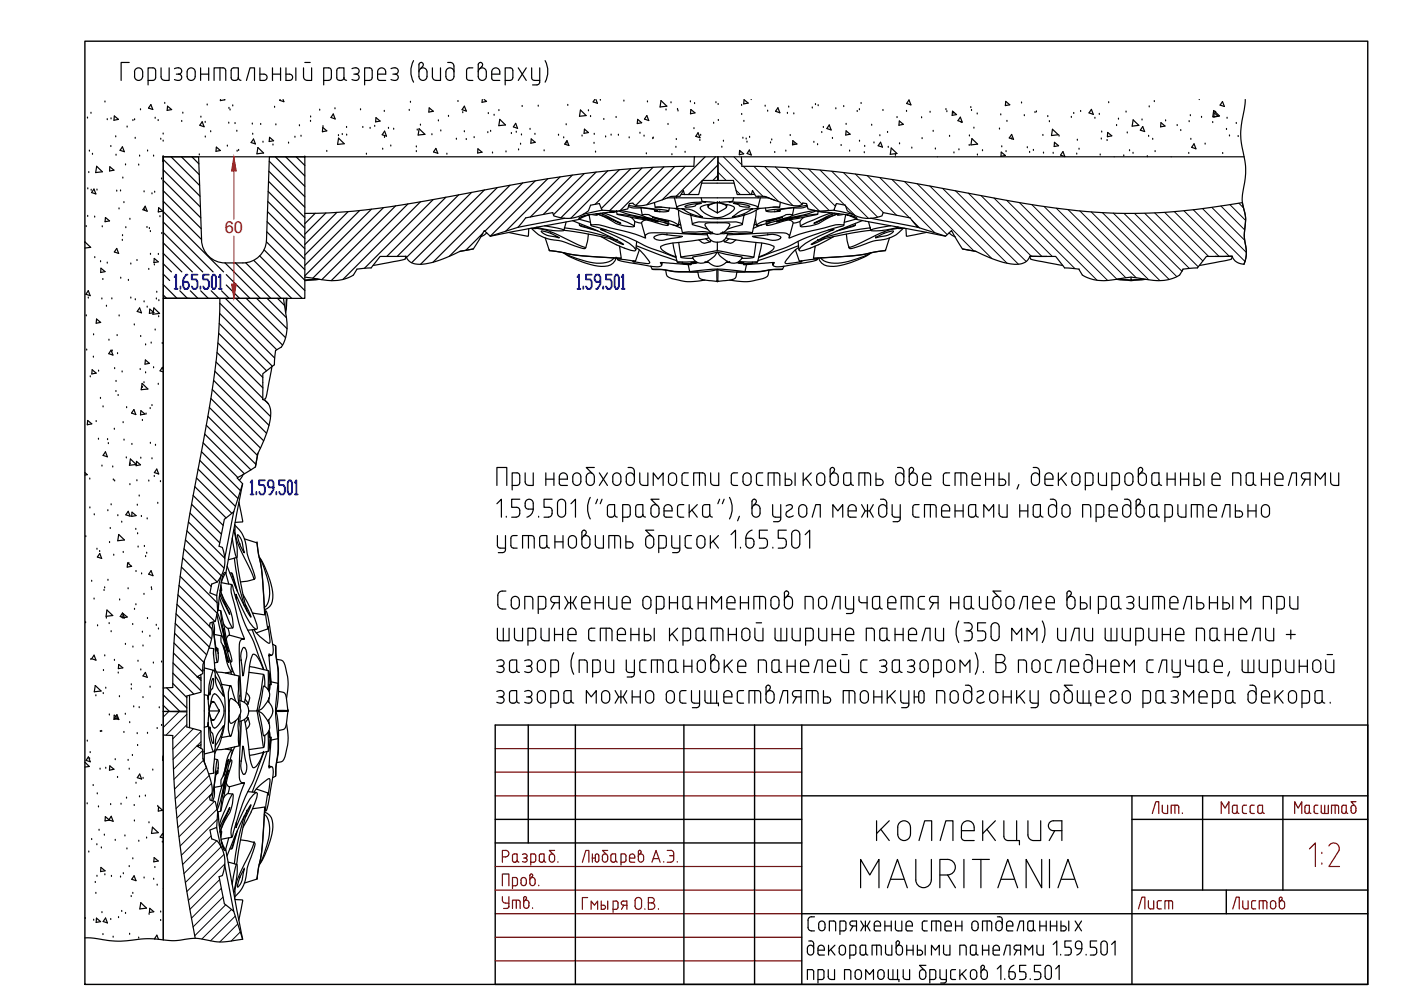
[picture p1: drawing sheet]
<svg xmlns="http://www.w3.org/2000/svg" width="297mm" height="210mm" viewBox="0 0 297 210" stroke-linecap="round" stroke-linejoin="round" font-family="sans-serif">
<defs><g id="words">
<g font-size="5.7" fill="#720000">
<text x="243.4" y="173.6">Лит.</text>
<text x="257.9" y="173.6">Масса</text>
<text x="273.8" y="173.6">Масштаб</text>
<text x="105.5" y="193.7">Утв.</text>
<text x="240.6" y="194">Лист</text>
</g>
<text font-size="5.7" x="260.3" y="194">Листов</text>
<text font-size="3.5" fill="#f00" x="47.7" y="49.5">60</text>
</g></defs>
<g fill="none" stroke="#000" stroke-width=".25">
<path d="M27.4 13.2h-1.7v3.9M30.2 15.2a.86 .86 0 0 0-.8-.8 .86 .86 0 0 0-.9 .8v1a.85 .85 0 0 0 .9 .9 .85 .85 0 0 0 .8-.9M30.3 15.3v.9M31.4 17.1h1M33 16.5l-.3 .5h-.3M33 14.9l-.3-.4-1.3-.1v3.6M33 15v1.5M34.1 14.4v1.9a.75 .75 0 0 0 .8 .7M35.9 14.4v2.7h-1M37 14.6a.87 .87 0 0 1 1-.2 .87 .87 0 0 1 .5 .9l-.6 .4a.69 .69 0 0 1 .6 .9 .69 .69 0 0 1-.9 .4l-.6-.1M37.4 15.7h.5M39.9 14.6a.86 .86 0 0 1 1-.1 .86 .86 0 0 1 .5 .7v1a.86 .86 0 0 1-.9 .9 .86 .86 0 0 1-.8-.9v-1z"/>
<path d="M42.5 15.7h1.7M42.5 14.4v2.7M44.2 14.4v2.7M45.4 17.1v-2.7h1.9l.5 .3v.2l.1 2.2M46.6 14.4v2.7M49.6 17.1h.4M50.5 16.5l-.3 .5h-.3M50.5 16.5v-2.1l-1.2 .1-.3 .4v1.6l.3 .5h.3M50.5 16.5l.3 .5h.3M52.2 17.1l.8-2.7h1v2.7M55.1 14.4v2.7h.9a.67 .67 0 0 0 .6-.7 .67 .67 0 0 0-.6-.7h-.9M57.8 15.7h1.7"/>
<path d="M57.8 14.4v2.7M59.5 14.4v2.7M60.6 14.4v2.7h.8a.67 .67 0 0 0 .6-.7 .67 .67 0 0 0-.6-.7h-.8M62.7 14.4v2.7M64.4 14.4v1.9a.75 .75 0 0 0 .7 .7M64.6 13.2h1.2M66.1 14.4v2.7h-1M68.6 17.1h1.1M70.2 16.5l-.2 .5h-.3M70.2 14.9l-.2-.4-1.4-.1v3.6M70.3 15v1.5M72 17h-.3l-.3-.5v-1.6l.1-.2 .5-.3h.9v2.1l.3 .5h.3"/>
<path d="M72 17.1h.4M72.9 16.5l-.3 .5h-.3M74.6 14.6a.86 .86 0 0 1 1-.2 .86 .86 0 0 1 .5 .9l-.6 .4M75 15.7h.5M75.5 15.7a.72 .72 0 0 1 .6 1 .72 .72 0 0 1-1.2 .3l-.3-.1M77.3 17.1h1M78.9 16.5l-.1 .3-.5 .2M78.9 14.9l-.3-.4-1.3-.1v3.6M78.9 15v1.5M80.1 15.7h1.7a.91 .91 0 0 0-.6-1.3 .91 .91 0 0 0-1.1 .8v1.4l.2 .4 .2 .1M80.5 17.1h1.3M82.9 16.9l.9 .2"/>
<path d="M83.3 15.7h.5M83.8 14.4l-.9 .2M83.8 15.7a.67 .67 0 0 1 .6 .7 .67 .67 0 0 1-.6 .7M83.8 14.4a.67 .67 0 0 1 .6 .7 .67 .67 0 0 1-.6 .6M87.7 12.9a4.8 4.8 0 0 0 0 4.5M89.3 13.2l.3 .2 .2 .4-.7 .8M89.3 13.2l-.4 .3-.1 .2v2.5a.86 .86 0 0 0 .9 .9 .86 .86 0 0 0 .8-.9v-.9a.86 .86 0 0 0-.8-.9 .86 .86 0 0 0-.9 .8M91.7 14.4v1.9a.75 .75 0 0 0 .7 .7M93.4 14.4v2.7h-1M94.9 13.2h.6M95.5 13.2a.75 .75 0 0 1 .7 .8l.1 2.2a.86 .86 0 0 1-.9 .9 .86 .86 0 0 1-.9-.9v-.9a.86 .86 0 0 1 .9-.9 .86 .86 0 0 1 .9 .8M99.5 17.1h.8"/>
<path d="M100.3 14.4h-.8l-.5 .3-.1 1.8 .3 .5h.3M101.9 13.2l.3 .2 .1 .4-.6 .8M101.9 13.2l-.4 .3-.1 .2v2.5a.86 .86 0 0 0 .9 .9 .86 .86 0 0 0 .8-.9v-.9a.86 .86 0 0 0-.8-.9 .86 .86 0 0 0-.9 .8M104.3 15.7h1.7a.91 .91 0 0 0-.6-1.3 .91 .91 0 0 0-1.1 .8v1.6l.4 .3h1.3M107.1 17.1h1.1M108.7 16.5l-.3 .5h-.2M108.7 14.9l-.3-.4-1.3-.1v3.6M108.7 15v1.5M109.9 14.4l1.7 2.7M111.6 14.4l-1.7 2.7M112.7 14.4v2.1l.3 .5h.3M112.9 18h1"/>
<path d="M113.3 17.1h1.1M114.4 14.4v3l-.3 .5-.2 .1M115.6 12.9a4.8 4.8 0 0 1 0 4.5M18.5 25h.1M18.8 36.6h.1M19 32h.1M19.3 24h.1M19.6 32.7h.1M20.5 35.3l1.2 1.1-1.4 .2zM22.3 21.6h.1M22.7 25.4h.1M23.3 35.4l.9 .7-1 .2z"/>
<path d="M23.5 31.1h.1M23.5 25.2h.1M24.2 24.6l.9 .7-.9 .2zM24.5 29h.1M24.6 32.9h.1M26 31.1l.4 1.1-1-.3zM26 37.8h.1M26.6 35h.1M27 26.9h.1M28.2 25.6h.1M28.5 25.4h.1M28.7 29.3h.1"/>
<path d="M29.4 35h.1M29.6 33.1h.1M29.8 23.3h.1M31.3 32h.1M32 22.2l.4 1-.9-.3zM32.6 33.1h.1M32.9 25.1h.1M33.5 25.6h.1M34.1 29.5h.1M34.3 37.9h.1M34.6 33.3h.1M34.6 29.9h.1"/>
<path d="M34.6 28.4h.1M34.6 33.3l-.1 .9h.1M34.6 38.2l8 8M34.6 36l7.9 7.9M34.6 33.8l7.8 7.8M34.9 21.9h.1M35.5 22.5l.9 .7-1 .2zM36.3 33.2l6 6.1M38.5 33.2l3.8 3.8M38.5 25.8h.1M38.8 24h.1M40.7 33.2l1.5 1.5"/>
<path d="M42.3 32.8h.1M42.6 24.8h.1M42.9 25.8l.4 1.1-.9-.3zM43.5 25.9h.1M43.5 29.1h.1M43.9 22.3h.1M44.7 27.9h.1M45.9 31.2l.8 .7-.9 .2zM46.7 21.1v.2l.9-.2M48.2 31h.1M48.5 26.1h.1M48.5 23h.1"/>
<path d="M48.8 23.3h.1M49.3 22.5h.1M49.8 26.2h.1M50.2 27.8h.1M50.3 32.1h.1M50.6 31.9h.1M53.5 26.3h.1M53.6 28.5h.1M53.7 29.5l.5 1-1-.3zM54.7 31.3l1.2 1.1-1.4 .2zM55.3 26.4h.1M55.8 30.2h.1"/>
<path d="M56.9 38.5l7.7 7.6M57 36.3l7.6 7.6M57.1 34.2l7.5 7.5M57.2 29.1l.8 .7-.9 .2zM57.9 30.7h.1M58.2 22.7h.1M58.4 33.2l6.2 6.3M58.5 26.5h.1M59.4 21.1l-.1 .2 .9 .3-.2-.5M60.6 33.2l4 4.1M61.2 30.3h.1M62.5 29.1h.1"/>
<path d="M62.8 33.2l1.8 1.9M63.5 26.7h.1M63.8 28.9h.1M64.5 33.2l.1-.1 .1 .1M65.8 25.7h.1M65.9 24.8h.1M67.8 23.4h.1M68.4 27l.9 .7-.9 .2zM68.5 26.9h.1M69.3 32.1h.1M70.7 24.2l.4 1-.9-.3zM71 23.1h.1"/>
<path d="M71.8 28.8h.1M71.8 29.3l1.2 1.2-1.4 .1zM72.6 28.5h.1M73.5 27h.1M73.5 28.7h.1M76.4 23.3h.1M76.9 27h.1M77.7 32.7h.1M78.5 27.2h.1M79.4 26.8h.1M79.7 24.9l.9 .8-1 .1zM81.1 31.6h.1"/>
<path d="M81.5 23.6h.1M81.5 29.1h.1M81.5 27.8l.4 1.1-.9-.3zM82.4 27.2h.1M82.9 31h.1M83.5 27.4h.1M86.8 23.4h.1M87 21.7h.1M88.3 31.2h.1M88.3 32.1h.1M88.5 27.6h.1M88.9 27.3l1.2 1.2-1.4 .1z"/>
<path d="M89.1 26.5h.1M91 22.9l.9 .7-1 .2zM91.6 28.6h.1M92.4 31.5l.4 1-.9-.3zM92.9 25.6h.1M93.5 27.8h.1M94.7 32.7h.1M95.1 24.7h.1M96.8 29.5h.1M97.1 21.5h.1M98.1 23.9h.1M98.5 27.9h.1"/>
<path d="M98.5 22.5l.4 1.1-.9-.3zM98.9 29.6h.1M100.5 29.2h.1M101.3 31.6l.9 .7-.9 .1zM102.3 21.1l-.1 .6 1-.2-.6-.4M103.4 28.1h.1M103.5 24.1h.1M104 27.8h.1M104.4 32.4h.1M104.8 24.4h.1M105.4 39.8l-16.2 16.2M105.8 23.4h.1"/>
<path d="M106 25.3l1.2 1.2-1.4 .1zM107.3 32.2h.1M108.1 39.3l-16.3 16.3M108.4 28.3h.1M109.3 26.2l.4 1-.9-.3zM109.5 28h.1M109.9 31.8h.1M110.4 30.6h.1M110.6 28.6h.1M110.7 22.6h.1M110.8 38.8l-15.5 15.5M112.4 27.4h.1"/>
<path d="M112.6 29.5l.9 .7-.9 .2zM113.4 28.5h.1M113.5 38.3l-10.7 10.7M114.1 22.5h.1M115.4 32h.1M116.1 37.9l-12.2 12.2 18.9-3.6M118.4 28.7h.1M118.8 37.5l-11.6 11.5M119.5 29.2h.1M120 26.5h.1M120 30.3h.1M120.2 29.8l.4 1.1-.9-.3z"/>
<path d="M120.4 22.3h.1M121.3 37.1l-8.9 8.9M123.1 23.3l1.2 1.2-1.4 .2zM123.4 28.8h.1M123.9 36.8l-8.7 8.7M123.9 27.4l.9 .7-1 .2zM124.8 23.5h.1M125.2 24.7h.1M125.9 30.4h.1M126 28.5h.1M126.1 21.1l-.3 .5 .9 .3-.3-.8M126.3 32.3h.1"/>
<path d="M126.4 36.5l-9.1 9M127.3 21.2h.1M128 25.3h.1M128.4 29h.1M128.9 36.2l-10 10M129.6 28.7h.1M130.6 24.9h.1M131.1 28.7h.1M131.3 36l-10.3 10.3M132.3 21.4h.1M133.4 29.2h.1M133.7 35.8l-7.5 7.5"/>
<path d="M135.2 25.3l.8 .7-.9 .2zM135.7 28.3h.1M136.1 35.6l-8.6 8.6M136.6 28.9h.1M137 32.6h.1M137.1 24.5l.4 1.1-.9-.4zM137.3 21.6h.1M138.4 29.4h.1M138.5 35.5l-9.2 9.2M138.5 29.3h.1M140.2 21.3l1.2 1.2-1.5 .2zM140.8 35.4l-9.3 9.3"/>
<path d="M141.2 23.3h.1M141.6 26.4h.1M142.3 21.8h.1M142.5 32.8h.1M143.1 35.3l-8.3 8.3M143.3 31.2h.1M143.4 29.6h.1M143.6 23.2h.1M143.7 23.5h.1M145.3 32.3h.1M145.3 35.3l-8.2 8.1M146.4 21.6h.1"/>
<path d="M146.5 23.2l.8 .7-.9 .2zM147.1 27.3h.1M147.2 33.2l-.1 2.1a214.8 214.8 0 0 0-41.3 4.4l-10.3 1.9a164.3 164.3 0 0 1-30.9 3.6M147.3 22h.1M147.3 33.2l-.1 .1M148 28.1l.4 1.1-.9-.3zM148.4 29.8h.1M148.6 28.7h.1M148.8 38.8h6.8M148.9 38.3l-.8 2.9h-3l-.2-.8-.7 1.2h-1.9l-2.2 .9a11.2 11.2 0 0 1-5.2 1.1l-.7-.6-.8 .2-.3 1.1-2.2 .5-3.3-.2M148.9 38.3h3.2l.1-5.1 .1 5.1h3.2l.8 2.9h3l.2-.8 .7 1.2h1.9l2.2 .9a11.1 11.1 0 0 0 5.3 1.1l.6-.6 .8 .2 .3 1.1 2.2 .5 3.3-.2M148.9 38.3l-3 2.9"/>
<path d="M149.5 33.2l-9.1 9.2M151.3 26.1h.1M151.7 33.2l-8.3 8.4M151.8 21.8h.1M152.1 37.2l-1 1.1M152.2 35l-3.3 3.3M152.3 22.2h.1M152.3 25.5h.1M153 31.2h.1M153.4 29.9h.1M156.8 31.9l.9 .7-1 .2zM156.9 32.3h.1"/>
<path d="M157.2 33.2h-122.6v166.1v-43.5l2 .1a216.2 216.2 0 0 0 4.8 43M157.2 22.3h.1M157.3 24.3h.1M157.5 29.3h.1M157.7 25.7h.1M157.8 21.1l.8 .8-.9 .1zM158.2 29.5h.1M158.4 30.1h.1M158.9 31.8l.4 1.1-.9-.4zM158.9 29.1h.1M159.3 21.1h.1M162.2 22.5h.1"/>
<path d="M162.8 23.6h.1M163.4 30.3h.1M163.6 29.7h.1M164.3 32.3h.1M164.9 22.9l.4 1-.9-.3zM166.6 32h.1M166.9 24h.1M167.2 22.7h.1M167.5 28.7h.1M168.1 29.8l.9 .7-1 .2zM168.3 24.1h.1M168.3 30.5h.1"/>
<path d="M172.2 22.9h.1M172.6 30.2h.1M172.9 22.2h.1M173.3 30.7h.1M173.5 22.4h.1M174.2 28.1h.1M174.6 27h.1M175.8 26.5l.4 1.1-.9-.3zM176.5 29.4h.1M177.2 23.1h.1M178.3 30.9h.1M178.9 22.6h.1"/>
<path d="M179.4 26.4h.1M179.4 27.7l.8 .8-.9 .1zM180.1 32h.1M181.7 23.6h.1M182.2 23.3h.1M182.2 29.9h.1M182.6 21.9h.1M183.2 32.4h.1M183.3 31h.1M184.8 26.6h.1M185.3 30.3h.1M186.5 28.8h.1"/>
<path d="M186.7 30.2l.4 1-.9-.3zM187.2 23.4h.1M188.2 28.1h.1M188.3 31.2h.1M189 31.4l1.2 1.1-1.4 .2zM189.9 32.9h.1M190.2 24.9h.1M190.7 25.6l.8 .8-.9 .2zM190.7 30.5h.1M192.2 23.6h.1M192.7 21.2l.4 1-.9-.3zM193.3 31.4h.1"/>
<path d="M195.4 25h.1M195.5 29.4h.1M197.2 23.8h.1M197.9 27.8h.1M198.3 31.6h.1M200.6 23.2h.1M200.8 23.7h.1M201.3 28.9h.1M202 23.6l.8 .7-.9 .2zM202.2 24h.1M202.3 32.4h.1M203.3 31.8h.1"/>
<path d="M203.6 24.8l.4 1.1-.9-.3zM203.8 26h.1M205.5 30.8h.1M205.5 28.8h.1M205.8 22.8h.1M206 23.4h.1M206.1 29.4l1.2 1.2-1.4 .1zM206.5 27.2h.1M207.2 24.2h.1M207.2 32.9h.1M208.3 32h.1M211.9 27.4h.1"/>
<path d="M212.2 24.4h.1M212.3 32.3l.9 .7-1 .1zM212.4 31.1h.1M213.2 21.5l.9 .7-.9 .2zM213.3 32.1h.1M213.5 25.7h.1M214.5 29.4h.1M214.5 28.5l.4 1-.9-.3zM216.6 21.8h.1M217.2 24.5h.1M217.8 31.3h.1M218.3 32.3h.1"/>
<path d="M219.1 31.9h.1M219.4 23.9h.1M219.7 23.7h.1M221.1 28.7h.1M221.2 32.5h.1M222.2 24.7h.1M222.5 25.8h.1M223.1 27.4l1.3 1.2-1.5 .1zM223.3 32.5h.1M223.6 30.2l.8 .7-.9 .2zM224.5 28.9h.1M225.4 32.1l.4 1.1-.9-.3z"/>
<path d="M227.1 24.9h.1M227.7 24.1h.1M228.3 32.7h.1M228.4 29.7h.1M228.8 31.6h.1M229.1 23.6h.1M231.4 23.2l.4 1-.9-.3zM232.1 25.1h.1M233.1 24.2h.1M233.3 32.9h.1M233.5 29.5h.1M233.6 28h.1"/>
<path d="M234.7 29.8h.1M234.9 28.1l.8 .7-.9 .2zM235.1 21.8h.1M236.7 26.6h.1M237.1 25.3h.1M238.3 33.1h.1M238.7 23.8h.1M239 28.2h.1M239.5 32h.1M240.2 32.5h.1M240.2 25.4l1.3 1.2-1.5 .1zM242.1 25.4h.1"/>
<path d="M242.3 26.8l.4 1.1-.9-.3zM243.3 33.2h.1M243.5 28.9h.1M243.7 22.7h.1M244.4 29.5h.1M244.7 21.5h.1M244.9 32.1h.1M246.2 26l.8 .7-.9 .2zM247.1 25.6h.1M249.6 26.6h.1M250.3 27.7h.1M252 32.5h.1"/>
<path d="M252.1 25.8h.1M252.4 24.5h.1M252.5 29.5h.1M253.2 30.5l.4 1.1-.9-.4zM254.3 21.1h.1M254.7 24.9h.1M255.5 30.6h.1M257.1 26h.1M257.3 23.4l1.3 1.2-1.5 .2zM257.4 23.9l.9 .8-.9 .1zM257.7 23.8h.1M259.2 21.5l.4 1.1-.9-.3z"/>
<path d="M259.2 32.5h.1M260 27.4h.1M260.2 25.1h.1M260.7 28.8h.1M262.1 26.2h.1M262.5 28.9h.1M263.8 33.2h-106.6l.1 2.1a211.6 211.6 0 0 1 39.9 4.1l13.2 2.5a145.1 145.1 0 0 0 29.8 3.3 131.3 131.3 0 0 0 23.2-2.2 12.3 12.3 0 0 1 .4 6.6l.1 1.2a8.1 8.1 0 0 1-.2 5.2M264 21.1l-.2 2.1-.5 2.3a16.5 16.5 0 0 0 .5 8 16.4 16.4 0 0 1-.4 7.6 8.4 8.4 0 0 0 .6 4.5l.1 1.5a14.7 14.7 0 0 0 .2 6.1l-.2 1.5-.4 1.3M18 51.4l1.2 1-1.2 .2M18.3 48h.1M18.6 45.9h.1M18.6 40h.1"/>
<path d="M19.3 40.3h.1M19.9 40.1l.4 1-.9-.3zM20.1 46h.1M20.1 54.6h.1M20.6 40.3h.1M21.3 55.5h.1M21.4 56.9l.9 .7-1 .2zM21.7 48.1h.1M21.8 59.3h.1M22.4 46.1l.8 .7-.9 .2zM22.7 55.8h.1M24.8 40.5h.1"/>
<path d="M24.8 52.7l.4 1-1-.3zM25.2 44.3h.1M25.6 40.5h.1M25.6 59h.1M25.9 51h.1M26 50h.1M26.3 43h.1M26.7 48.3h.1M27.2 59.5h.1M27.5 46.5h.1M27.7 56h.1M29 55.2h.1"/>
<path d="M30.6 40.7h.1M30.7 44.5h.1M30.8 43.7l.4 1.1-.9-.3zM31.2 48.2h.1M31.5 57.1h.1M31.7 48.5h.1M31.9 49.1h.1M31.9 53.9h.1M32.2 41.1h.1M32.7 54.8l.9 .7-1 .2zM32.7 56.2h.1M32.8 40.8h.1"/>
<path d="M33.6 53.9h.1M33.6 44l.9 .8-.9 .1zM33.9 45.9h.1M34.3 49.5h.1M34.6 58.1l1.4 1.4M34.6 55.9l1.8 1.8M34.6 53.7l4 4M34.6 51.5l6.2 6.2M34.6 49.3l8.4 8.4M34.6 47.1l10.6 10.6M34.6 44.9l12.8 12.8M34.6 42.7l8.1 8.1"/>
<path d="M34.6 40.4l8.1 8.1M47.7 55.7h3.8a5 5 0 0 0 5-4.8l.6-17.7h7.5v30.1h-30v-30.1h7.5l.6 17.7a5 5 0 0 0 5 4.8l7.5 7.6M48 58.2l5 5.1M49.9 55.7l7.5 7.6M52.1 55.7l7.5 7.6M53.8 55.2l8 8.1M55.1 54.3l9 9M56 53l8.6 8.6M56.5 51.3l8.1 8.1M56.6 49.1l8 8.1M56.6 47l8 8M56.7 44.9l7.9 7.9"/>
<path d="M56.8 42.7l7.8 7.9M56.9 40.6l7.7 7.8M66.8 45.2l-2.2 2.2M67.4 59.2l-2.8 .2M67.7 59.2l-3.1 .3M69.1 45.2l-4.5 4.4M71.4 45l-6.8 6.9M73.8 44.9l-9.2 9.2M75.7 57.1a2.53 2.53 0 0 1-1.6 1.7 11.4 11.4 0 0 1-7.2 .3l-2.3-.3M76.2 44.6l-11.6 11.7M78.7 44.4l-14.1 14.1M81.3 44l-15 15"/>
<path d="M83.9 43.7l-15.7 15.6M86.1 54.3l-.2 .6-.2 .1-6.6 1.3M86.5 43.2l-16.3 16.3M89.1 42.8l-16.4 16.5M91.8 42.3l-14.5 14.6M94.5 41.8l-12.5 12.6M97.2 41.3l-13 13.1M100 40.8l-13.8 13.8M100.4 52.8l-3 .5M102.4 49.5l-3.6 3.6M102.7 40.3l-15.4 15.4M103.2 49.4l-1.3 .8"/>
<path d="M109.8 48.2l-5.9 1.9-1.2-1.2-2.3 3.9-2.8 .4a19.7 19.7 0 0 1-9.1 2.8 2.58 2.58 0 0 1-2.5-1.7l-5.4 .1-1.9 2.4-3 .3M112.1 48.5l-.1 1.6-4.1-.8M112.7 48.4a8.4 8.4 0 0 0 6.2 2.7l4.4 1.5a.56 .56 0 0 0 .9-.2l.5-2.8M113.8 48.4a16.9 16.9 0 0 1 6.6 2.5l3.8 1.6M113.8 48.2v.1M113.8 48.2l3.5 .7 2.3-.1M113.8 48.2l-.2 .3-1.1-.1M114.8 49a8.2 8.2 0 0 1 3.7 1.3l-.7-.1a3.9 3.9 0 0 1-3-1.2zM115.5 47.9h.1a11.2 11.2 0 0 1 4 .9l.1-.4M115.6 50.5l.8 2.6a64 64 0 0 0 13.7 1.6M116.5 53.1l.6 .1a57.1 57.1 0 0 0 10.8 1.3l3.8 .3M116.5 53.1h.1"/>
<path d="M116.8 49.5h.1M119.5 53.6a17.8 17.8 0 0 0 8.7 2.9 2.43 2.43 0 0 0 2.4-1.8M119.6 48.8l6.5 1.1 4.7 1.1M119.6 53.6a19.5 19.5 0 0 0 7.6 2.2h.7a3.1 3.1 0 0 0 2.2-1.1M119.7 48.4h.1M119.7 46.3l-9.9 1.9M119.7 48.3a57.5 57.5 0 0 1 10.1 2.1M120 47l-.3 1.4M121.4 46.8a61.5 61.5 0 0 1 10.8 5l-1.3-.4-1.5-.8M122.8 47.4a.85 .85 0 0 0 1 .7l3 .9M122.8 46.5l2.4 .6M122.9 47.8l3.2 .9"/>
<path d="M124.9 45.5l.4 2.2h.2a6.6 6.6 0 0 1 3.9 .6l4.1 1 3.4 1.2-.1-.2M125.3 47.7l.7 .3a55.7 55.7 0 0 1 11.4 4.4l5.9 2.2M126.3 45.4l.3 .1M126.6 45.3l5 2.1-3.9-2M126.7 45.4l-.1 .2-1.2-.1M127.3 45.2l.4 .2M127.4 50.2a24.3 24.3 0 0 0 7.1 3l.3-.2 .2-1.8M127.6 44.6l-3.9 .8M127.6 44.6l-.5-1.4-1.9 .3-.4 1.2a7.3 7.3 0 0 1-7.4 1.1l-.2-.7-5.8 1.1-1.6 2M127.7 45.4h.1M127.9 45.1l3.2 1.3a9.7 9.7 0 0 1 3.4 1.6 8.9 8.9 0 0 1-5.9-1.8l-2.1-.9M128.5 48.7h-1.2l1.9 .8a19.9 19.9 0 0 1 5.2 2.9l.4 .6"/>
<path d="M129.3 45l1.4-.2-4.2 .5a9 9 0 0 0-3.7 .9v.3l2-1M130.1 54.7h.1M130.1 54.7h.5M130.6 54.7h.1M130.6 54.7l.3 .1M130.7 44.8h.1M130.7 44.8l.2 .7 4 .8a33.3 33.3 0 0 1 6.3 1.5h.4l.1-.4M130.8 45.4l5.9 .8M130.8 51h.1M130.9 44.8h-.2M131.2 44.7l2.1 .7 3.4 .8M131.3 52.2l.4 2.6-.8-.1a.8 .8 0 0 0 .9 .7l6.7 1.1 1.2 .1 .6-.4"/>
<path d="M131.6 44.6l4.6 1.1M133.2 43.8l1.2 .3h1.5M133.3 43.6l7.7 .9 .8 .3 .1-.7M133.7 46.1l.4 .2a1.61 1.61 0 0 0 1.9 1M134.2 55.5h.1M134.2 55.5h.2M134.4 55.5h.2M134.4 55.5h.1M134.6 55.5h.1M134.6 47l-.1 1M134.6 46l2.6 .4a4.5 4.5 0 0 1 2.3 .6zM134.7 55.4l-.1 .1"/>
<path d="M134.9 52.5a8.5 8.5 0 0 1 2.8 3.3l-.4 .1-3.1-.4M134.9 52.1l8.6 3.2M135.6 53l-.9 2.4-2.2-.4h-1.6M136.2 45.6a31.5 31.5 0 0 0 7.6 2.3l.2-1.5M136.2 45.6l.3-.1a2.55 2.55 0 0 1 2 .5l.8 .2a10.5 10.5 0 0 1 4.5 1.5v.2M136.2 46.1l2.3 .4M136.7 46.2h.1M136.7 46.2l2.9 .7M136.8 46.6a.82 .82 0 0 0-.7 .9l.7 2.8a.89 .89 0 0 1 1.2-.9l12 .4M137.2 46.4h.1M138 56.4l.4 .7 1.8 .1a36.5 36.5 0 0 0 7.7 .5 1.45 1.45 0 0 0 1.4 1.7l2.8 .3 1.4-.2a3.3 3.3 0 0 0 2.5-.8l.2-1h1.4a24.6 24.6 0 0 0 6.4-.5l1.7-.1h.2l.3-.7M138.3 57.1h1.6a33.6 33.6 0 0 0 6.5 .6h2.1l2.1-.2 1.3-.3 .7 .1a34.9 34.9 0 0 0 11.1-.2h2.2"/>
<path d="M138.4 46l2.5 .6 .9 .5-1.8-.4zM138.7 44.4l.1 .4h.6a.42 .42 0 0 0-.6-.4l-2.9-.4 .3 1.6M138.8 42.9l.1 1.1 5 .2M138.8 50.1a3.7 3.7 0 0 1 2.6-.3l3.3 .3-3.5 .7a2.41 2.41 0 0 1-2.6-.5zM138.8 44.8l1.1 .1M139.9 44.9h.1M140.3 43.9l-1.4 .1M140.4 55.7l-.1 .5-.3-.5 6.5 .4M140.9 47.2l.8 .5M141.1 57.3a1.54 1.54 0 0 0 1.3 1.8 12.5 12.5 0 0 0 7.1 .3M141.4 49.8h.1M141.5 41.9h21.4"/>
<path d="M141.8 44.8l-1.9 .1M142.7 51.5l.9 4 1.4 .3a5.1 5.1 0 0 0 2.8-.1M142.7 47.7l1.8 .7M143 41.9l.5 2.1a12.4 12.4 0 0 1 6.2-1.2l-.8-.1M143.1 44.2l2 1 1.3 .4M143.3 54.5h.1M143.4 41.6l.1 .3M143.5 44l.5 .2a5.7 5.7 0 0 1 5 1.9l-2.4-.7-2-1.1M143.8 47.6l.5 .1M143.9 44.5a16.7 16.7 0 0 0 .9 4.9l5.8 .1M143.9 51.4l.5 3.1 7.7-1.4M144.4 54.5l2.5 .3"/>
<path d="M144.4 41.2h.7M144.7 55.8h.1M144.7 55.8l.1 .1 1.1 .2M144.7 55.8l1.8 .3 .1-.2M145.2 43.8l1.7-.5 1.8-.2a1.67 1.67 0 0 0-1.4 .6l-1.9 .2zM145.9 56.1l.3 1.5a32.7 32.7 0 0 1 11.8 0l.3-1.5M146.4 45.6h.1M146.4 45.6a21 21 0 0 0 11.4 0M146.5 45.6l.3 2v-.2l.3-.1 1.1-.3h7.8l1.1 .3 .3 .1v.2l.3-2M146.8 47.6l3.3 1M147.6 55.5h-4M147.6 55.7h-1.1h1.4"/>
<path d="M148.2 50.9l.3 .2a1.81 1.81 0 0 0 2.2 .1v-.3M148.4 43.1h.1M148.7 41.9l.1 .8 3.3 .3M149.5 55.6a1.8 1.8 0 0 1-2.6-1.1l3.8-.7a3.8 3.8 0 0 1 3.3 .1l3.3 .6a1.8 1.8 0 0 1-2.6 1.1M149.5 55.6h.1M149.6 50.6l1.1 .6M149.9 49.5a2.12 2.12 0 0 0 2.2 1.9M150 55.4a2.62 2.62 0 0 0 4.2 0M150.2 44l1.9 1.1M150.2 55.6l-.7 .1M150.3 50.5l-6.2 .9a8.3 8.3 0 0 0-4.1 .9 3.6 3.6 0 0 0 2.5 1.9l.8 .3M150.6 49.5h.1"/>
<path d="M150.8 49.2l-1.9-.1-4.2 .2M151 49.4a2.86 2.86 0 0 1-1.5-1.9l.9-.3h3.4l.9 .3a2.86 2.86 0 0 1-1.5 1.9M151 49.4h.1M151 49.4l1.1 .3 1.1-.3M151.3 49.5h-.7M151.7 42.9l-2 .5a1.2 1.2 0 0 0-1.2 .9 4.4 4.4 0 0 0 7.2-.2l-.1-.2-.6-.3-2.5-.7M151.9 43l-1.5 .5-.2 .1v.4l-.2-.6M152 57.2v2.5M152 53.5a5.7 5.7 0 0 1-2.5 2.1M152 59.7h.1M152.1 45.1h.1M152.1 43h.1"/>
<path d="M152.1 53.1h.1M152.1 43v2.1M152.1 51.4v1.7M152.2 53.5l.5 .8 2 1.3M152.2 59.7h.1M152.2 57.2v2.5M152.3 43l1.5 .5 .2 .3v.2l.2-.6M152.5 42.9h.1M152.9 49.5h.1M153.2 49.4h.1M153.4 49.2l1.9-.1 4.2 .2M153.9 50.5l6.2 .9a8.3 8.3 0 0 1 4 .9 3.5 3.5 0 0 1-2.4 1.9l-.8 .3"/>
<path d="M154 55.6l.7 .1M154 44l-1.9 1.1M154.3 49.5a2.16 2.16 0 0 1-2.2 1.9M154.6 50.6l-1 .6M154.7 55.6h.1M155.5 43.1l2.4 .3 1.1 .4a2.65 2.65 0 0 1-2.6-.5zM155.5 41.9l-.1 .8-3.3 .3M155.8 43.1h.1M156 50.9l-.3 .2a1.85 1.85 0 0 1-2.2 .1v-.3M156.2 55.7h1.5h-1.2M156.6 55.5h4M157.4 47.6l-3.3 1"/>
<path d="M157.8 45.6h.1M159.5 50.1l2.1-.2a5 5 0 0 1 3.8 .2l.2 .2a2.71 2.71 0 0 1-3.1 .4zM159.5 55.8h.1M159.5 55.8l-.1 .1-1.1 .2M159.5 55.8l-1.1 .2a.53 .53 0 0 1-.8-.1M159.8 54.5l-2.5 .3M160 41.2h-.7M160.3 51.4l-.5 3.1-7.7-1.4M160.3 44.5a16.7 16.7 0 0 1-.9 4.9l-3.1 .2-3.4-.1M160.3 47.6l-.4 .1M160.7 44l-.5 .2a5.6 5.6 0 0 0-5 1.9l2.4-.7 2-1.1M160.8 41.6l-.1 .3"/>
<path d="M161.1 44.2l-2 1-1.3 .4M161.2 41.9l-.5 2.1a12.2 12.2 0 0 0-6.2-1.2l.8-.1M161.5 47.7l-1.8 .7M161.5 51.5l-.9 4-.2 .2-1.2 .1a5.1 5.1 0 0 1-2.8-.1M162.1 41.6l2.1 .8M162.4 47l1-.4 2.5-.5-2.7 .8zM162.4 44.8l1.9 .1M162.8 49.8h.1M163 57.3a1.55 1.55 0 0 1-1.2 1.8 12.6 12.6 0 0 1-7.1 .3M163.3 47.2l-.8 .5M163.8 55.7l.1 .5 .3-.5-6.5 .4M163.9 43.9l1.4 .1"/>
<path d="M164.3 44.9h.1M164.6 47l1.7-.5 3.2-.5zM165.4 44.8l-1.1 .1M165.4 42.9l-.1 1.1-5 .2M165.5 44.4l-.2 .4h-.6l.7-.4 2.9-.4-.3 1.6M167 46.4h.1M167.4 46.6a.82 .82 0 0 1 .7 .9l-.8 2.8a.89 .89 0 0 0-1.1-.9l-12 .4M167.4 46.6h.1M167.5 46.2l-2.9 .7M168 45.6a31.5 31.5 0 0 1-7.6 2.3l-.2-1.5M168 45.6l-.3-.1a2.55 2.55 0 0 0-2 .5l-.8 .2a10.5 10.5 0 0 0-4.5 1.5v.2M168 46.1l-2.3 .4"/>
<path d="M168.6 53l.9 2.4 2.2-.4h1.6M169.3 52.1l-8.6 3.2M169.3 52.5a8.9 8.9 0 0 0-2.8 3.3 1.52 1.52 0 0 0 1.3 0l2.2-.3M169.5 55.4l.1 .1M169.6 47l.1 1M169.6 55.5h.1M169.6 55.5h.2M169.8 55.5h.1M170 55.5h.1M170 55.5h-.2M170.2 43l-.2 .4M170.5 46.1l-.4 .2a1.61 1.61 0 0 1-1.9 1"/>
<path d="M171.1 43.6l-7.9 .9-.8 .3-.1-.7M171.2 43.7a5.7 5.7 0 0 1-2.9 .4M172.7 44.6l-4.7 1.1M172.8 52.2l-.3 2.5h.8a.8 .8 0 0 1-.9 .7l-6.8 1.1-1.1 .1-.6-.4M173.1 44.7l-2.2 .7-3.4 .8M173.2 44.7l.3 .1M173.3 51h.1M173.4 45.4l-5.9 .8M173.4 51h.1M173.5 44.8l-.2 .7-4 .8a32.9 32.9 0 0 0-6.4 1.5h-.3l-.1-.4M173.5 44.8h.2M173.7 44.8l1.4 .2"/>
<path d="M173.7 44.8l4.2 .5a9 9 0 0 1 3.7 .9v.3l-2-1M174.1 54.7h.1M174.1 54.7l-.8 .1M175.7 48.7h1.1l-1.8 .8a19.9 19.9 0 0 0-5.2 2.9l-.4 .6M176.3 45.1l-3.2 1.3a9.8 9.8 0 0 0-3.4 1.6 8.8 8.8 0 0 0 5.9-1.8l2.2-.9M176.5 45.4h.1M176.7 50.2a23.9 23.9 0 0 1-7 3l-.3-.2-.2-1.8M177 45.2l-.5 .2M177.5 45.4l.1 .2 1.3-.1M177.7 45.3l-5.1 2.1 3.9-2M177.9 45.3l-.4 .2M178.9 47.7l-.7 .3a62.3 62.3 0 0 0-12.3 4.7l-5 1.9"/>
<path d="M179.3 45.5l-.4 2.2h-.2a6.6 6.6 0 0 0-3.9 .6l-4.1 1-3.4 1.2v-.2M180 52.5h.1M180.9 45.5l-4.1-.9 .5-1.4 1.9 .3 .4 1.2a7.3 7.3 0 0 0 7.4 1.1l.2-.7 5.8 1.1 1.6 2-10-1.9M181.3 47.8l-3.2 .9M181.4 47.4a.84 .84 0 0 1-1 .7l-3 .9M181.5 46.5l-2.5 .6M181.6 46.5l18.9 3.6M182.8 46.8a62.8 62.8 0 0 0-10.8 5l1.3-.4 1.4-.8M184.2 47l.3 1.4M184.5 48.3a57.3 57.3 0 0 0-10.2 2.1M184.5 48.4h.1M184.6 53.6l-1.4 .7a16.2 16.2 0 0 1-6.9 1.5 3.1 3.1 0 0 1-2.2-1.1"/>
<path d="M184.6 48.8l-5.8 1-5.4 1.2M184.7 53.6a18 18 0 0 1-8.7 2.9 2.48 2.48 0 0 1-2.4-1.8M185.7 50.3h.1M187.4 49.5l2-.5a3.6 3.6 0 0 1-2.8 1.2l-.9 .1M187.4 49.5l-1.7 .8M187.4 49.5h.1M187.7 53.1l-.6 .1a57.1 57.1 0 0 1-10.8 1.3l-3.8 .3M187.7 53.1h.1M188.6 50.5l-.8 2.6a64 64 0 0 1-13.7 1.6M188.8 47.9h-.2a10.7 10.7 0 0 0-4 .9l-.1-.4M190.4 48.1l.2 .4 1.2-.1M190.4 48.2l-3.5 .7-2.3-.1"/>
<path d="M190.4 48.1v.2M190.4 48.4a17 17 0 0 0-6.6 2.5l-3.8 1.6M191.5 48.4a8.1 8.1 0 0 1-6 2.6l-4.7 1.6a.55 .55 0 0 1-.8-.2l-.6-2.8M192.1 48.4l.1 1.7 4.3-.8M194.6 48.2l5.9 1.9 1.2-1.2 2.4 3.9 2.7 .4a19.9 19.9 0 0 0 9.1 2.8 2.53 2.53 0 0 0 2.5-1.7l3.5 .1M201.2 49.4l1.3 .8M204.1 52.8l2.9 .5M218.3 54.3l.2 .6 .4 .2 6.4 1.2M218.8 54.3h-.4l3.5 .1M221.9 54.4h1.9l1.9 2.4 3.2 .3M228.7 57.1a2.53 2.53 0 0 0 1.6 1.7 11.4 11.4 0 0 0 7.3 .3 13.9 13.9 0 0 1 6.3 .3 8.9 8.9 0 0 0 6.2-1.1l.8-1.2M236.7 59.2a16.2 16.2 0 0 0 6.2 0"/>
<path d="M237 59.2l2.8 .2v.1M239.8 58.8v.6l2.8-.2M257.7 54.4h-1.9l-1.9 2.4-3.2 .3M257.7 54.4l3.5-.1a2.58 2.58 0 0 0 2.5 1.7M260.8 54.3h.4l-.1 .6-.4 .2-6.4 1.2M261.2 54.3l-3.5 .1M18.3 67h.1M18.4 74.2h.1M18.7 63.2h.1M18.7 61.6l.4 1.1-.9-.3zM19.1 79.9h.1M19.5 78.4l.9 .7-.9 .2z"/>
<path d="M19.8 75.7h.1M19.8 71h.1M20.5 67.6l.8 .8-.9 .1zM20.9 78.7h.1M21.6 63.4h.1M22.6 64.9h.1M23.1 72.1h.1M23.5 74.2l.4 1.1-.8-.3zM23.7 63.4h.1M23.8 74.4h.1M24.3 78.2h.1M24.8 71.2h.1"/>
<path d="M24.9 75h.1M25.3 67h.1M25.9 78.9h.1M27.7 63.2h.1M28.5 68.9h.1M28.7 63.6h.1M29.6 65.3l.4 1-.9-.3zM29.7 78.4h.1M29.8 71.3h.1M30.6 64h.1M30.8 76.3l.9 .7-1 .2zM30.9 79.1h.1"/>
<path d="M30.9 73.1h.1M31.2 65.1h.1M31.8 65.5l.8 .8-.9 .2zM32.1 72.7h.1M32.6 78h.1M32.6 65.3l1.2 1.2-1.4 .1zM32.9 70h.1M33.2 63.4h.1M33.2 62h.1M33.6 67.2h.1M33.7 63.7h.1M34.4 72.8h.1"/>
<path d="M34.6 63.3h5.6M34.6 78.4l-.2-.5-.5 .7 .7 .3M34.6 62.5l.7 .8M34.6 60.3l2.9 3M38.1 61.7l1.6 1.6M40.4 61.7l1.6 1.6M42.6 61.7l1.6 1.6M44.8 61.7l1.6 1.6M45.6 78.7l11.4 11.5M45.8 76.7l11.6 11.6M46 74.8l9.7 9.6M46.2 72.7l9.5 9.5"/>
<path d="M46.4 70.7l9.3 9.3M46.5 68.6l10 10M46.6 66.5l11.1 11.2M46.6 63.3a142.3 142.3 0 0 1-2.7 25.7l-2.8 15.4a214.7 214.7 0 0 0-4.5 41.4l-2 .1v-82.6h26.3l-.3 3M46.6 64.3l11.6 11.6M47 61.7l1.6 1.6M47.8 63.3l10.9 10.9M48 60.4l2.8 2.9M50 63.3l9.9 9.9M52.2 63.3l8.3 8.3M54.4 63.3l6.5 6.4M56.6 63.3l4.1 4.1"/>
<path d="M57.6 77.7l-1.2 6.5-.2 .4-.5 .1M58.8 63.3l1.5 1.4M60.1 63.3l.3 2.2a11.2 11.2 0 0 1-.4 7.5l-.3 .6-1.3 .7-.2 3-2.5 1.9v5.5M60.7 63.3l-.2 2.7M18.6 89.1l.9 .8-1 .2zM20.4 89.4h.1M20.9 93.1h.1M21.3 84.5h.1M21.6 98.8h.1M21.9 86.3h.1M22.4 95.8l.4 1.1-.9-.3zM22.8 93.2h.1"/>
<path d="M23 94.1h.1M23.9 99h.1M24.2 91h.1M24.6 83h.1M24.6 80.9h.1M25 83.9h.1M26.1 89.6h.1M26.3 93.3h.1M26.8 97.1h.1M26.8 86.4h.1M27.6 98.4h.1M27.7 97.3l1.2 1.2-1.5 .2z"/>
<path d="M28 94.2h.1M28.4 86.8l.4 1.1-.9-.3zM28.9 97.8l.9 .7-.9 .2zM29.9 97.1h.1M29.9 87.1l.8 .7-.9 .2zM30.1 81.3l1.3 1.2-1.5 .1zM30.2 89.1h.1M30.2 82.1h.1M30.5 81.1h.1M31 87.8h.1M31.8 86.6h.1M31.9 94h.1"/>
<path d="M32.2 97.3h.1M32.2 86h.1M33 94.4h.1M33.2 99.5l.4 1-.9-.3zM33.6 81.5h.1M42 99.5l7.9 7.9M42.4 97.6l8 8.1M42.7 95.8l8.3 8.2M43.1 93.9l7.3 7.3M43.4 92l8.4 8.4M43.7 90.2l9.5 9.4M44.1 88.3l10.1 10.1"/>
<path d="M44.4 86.4l10.2 10.2M44.7 84.5l10.5 10.5M45 82.6l10.9 10.9M45.3 80.7l11.2 11.2M54.7 96.1l-.5 2.9M55.7 84.7a2.91 2.91 0 0 1 1.7 3.3 21.8 21.8 0 0 1-2.8 8.3l-.4 2.7-3.9 2.3 1.1 1.3-1.8 5.9M56.2 84.9l.7 .8M126 99.1h-1.7l1.2 1.3M133.2 99.1a1.02 1.02 0 0 1 1.2 .5l.1 .3M134.5 99.9v2.2M190.3 99.1a1.02 1.02 0 0 1 1.2 .5l.1 2.5a.86 .86 0 0 1-.8 .8 .86 .86 0 0 1-.9-.8v-1a.86 .86 0 0 1 .9-.8 .86 .86 0 0 1 .8 .8M219.1 99.1h.5"/>
<path d="M219.6 99.1a.75 .75 0 0 1 .8 .8v2.2a.86 .86 0 0 1-.9 .8 .86 .86 0 0 1-.8-.8v-1a.86 .86 0 0 1 .8-.8 .86 .86 0 0 1 .9 .8M18 100.2l.5 .4-.5 .1M18.2 113.8h.1M19 101.6h.1M19.1 107.7h.1M20 109.1h.1M20.6 116.5h.1M21.1 116.9h.1M21.2 117.4l.4 1-1-.3zM22.9 108.3h.1M23.2 115h.1M23.4 112h.1"/>
<path d="M23.6 107h.1M24 101.8h.1M24.1 117.7h.1M24.3 102h.1M25 109.3h.1M25.2 113.3l1.2 1.2-1.4 .2zM25.8 110.7h.1M26.1 117.1h.1M27.1 119.4l.8 .7-.9 .1zM27.2 108.4l.4 1-.9-.3zM27.3 119.5h.1M27.5 102.8h.1"/>
<path d="M28 108.6l.9 .7-1 .2zM28.8 112.2h.1M29 101.9h.1M29.1 107.1h.1M29.2 113.2h.1M29.3 116h.1M29.5 105.2h.1M30 109.5h.1M30.6 115.9h.1M30.9 118h.1M31.1 117.3h.1M31.2 110h.1"/>
<path d="M31.5 102h.1M32.7 101h.1M33.5 106.7h.1M34 102.1h.1M38.7 118.3l6.1 6M39 116.4l7.1 7M39.3 114.5l7.6 7.6M39.6 112.6l7.9 7.9M40.3 108.8l6.3 6.3M40.6 106.9l6.4 6.4M40.9 105l6.4 6.4M41.3 103.2l6.6 6.6"/>
<path d="M41.6 101.3l7.6 7.5M49.2 114.1l.2 1a7.1 7.1 0 0 0 .8 3.1l-1.8 .5M49.5 112.5h.2M49.6 108.5l-1.9 9.8-7.8-7.6M49.6 108.5l-2 1.6-1.2 5.7 .7 .3a7.2 7.2 0 0 1-1 7.3l-1.2 .4-.4 1.9 1.4 .6M49.6 112.5l.7 4.2a16.1 16.1 0 0 0 .5 5.6l1.5 7.2M49.7 118.3a57.3 57.3 0 0 0 2.1 10.2M49.8 111.2v1.1l-.3 .2M49.8 112.4a16 16 0 0 0 2.4 6.7l1.7 3.7M49.8 111.4a7.9 7.9 0 0 1 2.6 6l1.6 4.6a.55 .55 0 0 1-.3 .9l-2.7 .5M50.7 106.5l.7 4.2-1.5 .1M50.8 115.4l-.5-1.9a1.85 1.85 0 0 1 1 1.4l.4 2.2"/>
<path d="M50.8 115.4l.9 1.7M50.8 115.4h.1M51.4 102.6l-3.5 18.9M51.6 100.5l-.9 1.3M51.7 117.1h.1M51.8 114.3l2.6 .8a78.4 78.4 0 0 1 1.6 13.4l.1 .3M54.5 115.1l.2 1.5a66.4 66.4 0 0 1 1.4 13.7M54.5 115.1h.1M55 118.1a18 18 0 0 1 2.8 8.7 2.48 2.48 0 0 1-1.7 2.5M55 118.2a20.5 20.5 0 0 1 2.2 7.7l-.1 .6a3.1 3.1 0 0 1-1 2.3M105.4 102.9v-3.8h2v3.8M105.4 106.8l.9-1v3.9"/>
<path d="M105.5 113.6v2v.3l.5 .3M105.6 117.2h1M106 116.2h1.2M107.2 113.6v3l-.3 .5-.3 .1M107.3 109.5v.2M108.5 109.7h.9M108.6 102.9h1M108.9 116.2h.8M109.5 107.6a.67 .67 0 0 1 .7 .6v.7a.75 .75 0 0 1-.8 .7M109.6 102.9l.3-.1 .3-.5-.1-1.8-.5-.2h-1v3.6M109.7 113.6h-.8l-.5 .2-.1 1.8 .3 .5 .3 .1M110.2 105.8h-1.7v1.8h1"/>
<path d="M110.8 116.2v-2.6h1.9h.3l.2 .5 .1 2.1M111.3 100.3v1.9a.75 .75 0 0 0 .8 .7M111.6 106.1a.86 .86 0 0 1 .9-.2 .86 .86 0 0 1 .6 .8v1.2h-1.1a.67 .67 0 0 1-.7-.6l.1-.9zM112 113.6v2.6M113.1 107.9a1.83 1.83 0 0 1-1.4 1.8M113.1 100.3v2.6h-1M114.2 109.5v.2M115 116.2h.4M115.3 109.7h1M115.7 101.6h1.7M115.7 100.3v2.6M115.9 115.6l-.3 .5-.2 .1"/>
<path d="M115.9 115.6l.1 .3 .5 .3M115.9 115.6v-2h-1.2l-.3 .5v1.5l.3 .5 .3 .1M117.1 105.8h-1.8v1.8h1.1a.67 .67 0 0 1 .7 .6l-.1 .7a.75 .75 0 0 1-.7 .7M117.4 100.3v2.6M117.7 114.9h1.7M117.7 113.6v2.6M118.5 106.1a.86 .86 0 0 1 .9-.2 .86 .86 0 0 1 .5 .8v2.1a.86 .86 0 0 1-.8 .9 .86 .86 0 0 1-.9-.9v-2.1zM118.6 101.6h1.7a.91 .91 0 0 0-.6-1.3 .91 .91 0 0 0-1.1 .8v1.6l.5 .2h1.2M119.4 113.6v2.6M120.5 114.4a.86 .86 0 0 1 .9-.8 .86 .86 0 0 1 .8 .8M120.5 115.4a.86 .86 0 0 0 .9 .8 .86 .86 0 0 0 .8-.8M120.5 114.4v1"/>
<path d="M121.1 106.8l.9-1v3.9M121.7 100.5a.86 .86 0 0 1 .9-.2 .86 .86 0 0 1 .6 .8v1a.86 .86 0 0 1-.9 .8 .86 .86 0 0 1-.9-.8v-1zM122.2 114.4v1M123.4 114.4a.86 .86 0 0 1 .8-.8 .86 .86 0 0 1 .9 .8M123.4 115.4a.86 .86 0 0 0 .8 .8 .86 .86 0 0 0 .9-.8M123.7 113.7l.4-.4a.47 .47 0 0 0 0-.8 .47 .47 0 0 0-.7 .4v2.5M124.5 100.5a.86 .86 0 0 1 1-.2 .86 .86 0 0 1 .5 .8v1a.86 .86 0 0 1-.8 .8 .86 .86 0 0 1-.9-.8v-1zM125.1 114.4v1M125.1 105.5a4.8 4.8 0 0 0 0 4.5M126.2 113.6v1.8a.75 .75 0 0 0 .8 .8M126.7 105.8l-.4 1M127.1 100.3l1.7 2.6"/>
<path d="M127.6 105.8l-.3 1M127.9 113.6v2.6h-.9M128.8 100.3l-1.7 2.6M129.1 116.2v-2.6h1.9h.3l.2 .5 .1 2.1M129.4 109.7h.3M130.3 109.1l-.3 .5h-.3M130.3 109.1l.3 .5h.3M130.3 109.1v-2.1l-1.2 .1-.3 .5v1.5l.3 .5h.2M130.3 113.6v2.6M131.6 101.1a.86 .86 0 0 0-.8-.8 .86 .86 0 0 0-.9 .8v1a.85 .85 0 0 0 .9 .8 .85 .85 0 0 0 .8-.8M131.6 101.1v1M132 109.7h1.1"/>
<path d="M132.7 113.6v2.6h.9a.67 .67 0 0 0 .6-.6 .67 .67 0 0 0-.6-.7h-.9M133.1 109.6h.2l.3-.5-.1-1.8-.4-.3h-1.1v3.6M134.5 101.1a.86 .86 0 0 0-.9-.8 .86 .86 0 0 0-.8 .8v1a.85 .85 0 0 0 .8 .8 .85 .85 0 0 0 .9-.8M135.3 109.7h.4M135.6 100.3v1.9a.75 .75 0 0 0 .8 .7M136.3 109.1l-.3 .5h-.3M136.3 109.1v-2.1l-1.2 .1-.3 .5v1.5l.3 .5h.2M136.3 109.1l.3 .5h.3M136.9 114.4a.86 .86 0 0 1 .8-.8 .86 .86 0 0 1 .9 .8M136.9 115.4a.86 .86 0 0 0 .8 .8 .86 .86 0 0 0 .9-.8M136.9 114.4v1M137.4 100.3v2.6h-1"/>
<path d="M138.3 107.2a.86 .86 0 0 1 .9-.1 .86 .86 0 0 1 .5 .7v1a.86 .86 0 0 1-.8 .9 .86 .86 0 0 1-.9-.9v-1zM138.5 102.9v-2.6l1 1.3 1.1-1.3v2.6M138.6 112.4h-1.7l1.2 1.3M138.6 114.4v1M139.7 116.2h1M139.7 105.8h-1.7l1.3 1.3M140.7 113.6h.3l.3 .5-.1 1.8-.5 .3M140.7 113.6h-1v3.6M140.8 108.3h1.7a.93 .93 0 0 0-.4-1.2 .93 .93 0 0 0-1.3 .4v1.9l.4 .3h1.3M142 100.5a.86 .86 0 0 1 .9-.2 .86 .86 0 0 1 .5 .8v1a.85 .85 0 0 1-.8 .8 .85 .85 0 0 1-.9-.8v-1zM142.4 113.6v2l.3 .5 .3 .1M142.6 117.2h1"/>
<path d="M143 116.2h1.1M144.1 113.6v3l-.3 .5-.3 .1M144.2 109.7h.8M145 107h-.8l-.5 .3-.1 1.8 .3 .5h.3M145.2 102.9h.7M145.8 113.6l-.4 .2-.1 .3v1.5l.3 .5 .2 .1M145.8 116.2h.8M145.8 113.6h.8M145.9 100.3h-.7l-.5 .2-.1 1.9 .3 .4 .3 .1M146.1 107v2.7M146.7 108.1l1.1 1.6M147.1 102.9v-2.6h1.8l.5 .2 .1 2.4"/>
<path d="M147.8 114.4a.86 .86 0 0 1 .8-.8 .86 .86 0 0 1 .9 .8M147.8 115.4a.86 .86 0 0 0 .8 .8 .86 .86 0 0 0 .9-.8M147.8 114.4v1M147.8 107l-1.7 1.7M148.3 100.3v2.6M149.5 114.4v1M149.5 109.7h.4M150.5 109.1l-.3 .5h-.3M150.5 109.1v-2.1l-1.3 .1-.2 .5v1.5l.2 .5h.3M150.5 109.1l.3 .5h.2M150.6 113.6v2.6M150.7 100.3v1.9a.75 .75 0 0 0 .7 .7"/>
<path d="M151.2 114.7l1.1 1.5M152.3 113.6l-1.7 1.7M152.4 100.3v2.6h-1M152.6 105.8l-.4 1M153.5 105.8l-.4 1M154.7 105.5a4.8 4.8 0 0 1 0 4.5M155 113.4l.9-1v3.8M155.6 102.9h.8M156.4 100.3h-.8l-.5 .2v1.9l.2 .4 .3 .1M156.8 109.5l-.4 .9M157 116v.2M157.8 100.5a.86 .86 0 0 1 .9-.2 .86 .86 0 0 1 .5 .8v1a.86 .86 0 0 1-.8 .8 .86 .86 0 0 1-.9-.8v-1z"/>
<path d="M158.1 115.4a.86 .86 0 0 0 .9 .8 .86 .86 0 0 0 .8-.8M158.1 115.4v-1.3h1.1a.67 .67 0 0 1 .6 .7l.1 .6M159.5 112.4a1.83 1.83 0 0 0-1.4 1.7M159.7 107.2l.5-.5a.47 .47 0 0 0-.1-.8 .47 .47 0 0 0-.7 .4v2.5a.86 .86 0 0 0 .9 .9 .86 .86 0 0 0 .8-.9v-.9a.86 .86 0 0 0-.8-.9 .86 .86 0 0 0-.9 .8M160.9 100.3l-.4 .2-.1 .3v1.6l.3 .4 .2 .1M161 102.9h.7M161 100.3h.7M161 116.2h1M162.7 115.4a.75 .75 0 0 1-.8 .8M162.7 112.4h-1.7v1.7h1a.67 .67 0 0 1 .7 .7M162.7 114.8v.7M163.8 107v2.1l.3 .5h.3"/>
<path d="M163.9 116v.2M164 110.6h1M164.1 100.3v2.6M164.4 109.7h1.1M164.8 100.3h.2l.3 .5v2.1M164.8 100.3h-1.9v2.6M165 116.2h1M165.5 107v3l-.3 .5-.3 .1M166 114.1a.7 .7 0 0 1 .7 .7v.6a.75 .75 0 0 1-.8 .8M166.5 100.3v2.6h.7a.67 .67 0 0 0 .7-.6 .67 .67 0 0 0-.7-.7h-.7M166.7 107.3l.5-.3a.53 .53 0 0 1 .8 .5l-.2 .4-.9 .6a.67 .67 0 0 0-.2 .7 .67 .67 0 0 0 .6 .5M166.7 112.4h-1.7v1.7h1"/>
<path d="M167.8 115.4a.86 .86 0 0 0 .9 .8 .86 .86 0 0 0 .9-.8M167.8 113.3a.86 .86 0 0 1 .9-.9 .86 .86 0 0 1 .9 .9v2.1M167.9 113.3v2.1M168.2 109.4l-.9 .2M168.6 100.3v2.6M169.6 107.2a.86 .86 0 0 1 .9-.1 .86 .86 0 0 1 .6 .7v1a.86 .86 0 0 1-.9 .9 .86 .86 0 0 1-.9-.9v-1zM170.3 100.3v2.6M170.7 113.4l1-1v3.8M170.9 101.4l1.1 1.5M172 100.3l-1.7 1.7M172.2 109.7l.8-2.7h.9v2.7M173.4 100.5a.86 .86 0 0 1 .9-.2 .86 .86 0 0 1 .6 .8v1a.86 .86 0 0 1-.9 .8 .86 .86 0 0 1-.8-.8v-1z"/>
<path d="M176.3 100.4l.5-.4a.47 .47 0 0 0-.1-.8 .47 .47 0 0 0-.7 .4v2.5a.86 .86 0 0 0 .9 .8 .86 .86 0 0 0 .8-.8v-1a.86 .86 0 0 0-.8-.8 .86 .86 0 0 0-.9 .8M176.6 109.7v-2.7l1 1.3 1.1-1.3v2.7M179.4 102.9h.4M179.8 108.3h1.7a.91 .91 0 0 0-.5-1.3 .91 .91 0 0 0-1.2 .8v1.4l.3 .4 .2 .1M180.3 109.7h1.2M180.4 102.3l-.3 .5-.3 .1M180.4 102.3l.3 .5 .3 .1M180.4 102.4v-2.1h-1.3l-.2 .5v1.6l.2 .4 .3 .1M182.7 107l.7 1.3-.7 1.4M183.4 100.3v2.6M183.4 108.3h1M183.9 107v2.7"/>
<path d="M184 100.3l.5 .2 .1 .3v2.1M184 100.3h-1.9v2.6M185.2 107l-.8 1.3 .8 1.4M185.7 100.3v2.6h.9a.67 .67 0 0 0 .6-.6 .67 .67 0 0 0-.6-.7h-.9M186.7 105.8h.5M187.2 105.8a.75 .75 0 0 1 .8 .8v2.2a.86 .86 0 0 1-.9 .9 .86 .86 0 0 1-.8-.9v-.9a.86 .86 0 0 1 .8-.9 .86 .86 0 0 1 .9 .8M189.2 107v2.1l.2 .5h.3M189.3 110.6h1M189.7 109.7h1.2M190.9 107l-.1 3-.2 .5-.3 .1M193.1 100.4l.4-.4a.47 .47 0 0 0 0-.8 .47 .47 0 0 0-.7 .4v2.5a.86 .86 0 0 0 .8 .8 .86 .86 0 0 0 .9-.8v-1a.86 .86 0 0 0-.9-.8 .86 .86 0 0 0-.8 .8M194.1 109.7h.8"/>
<path d="M194.9 107h-.8l-.5 .3-.1 1.8 .3 .5h.3M195.6 101.6h1.7a.91 .91 0 0 0-.5-1.3 .91 .91 0 0 0-1.2 .8l.1 1.6 .4 .2h1.2M197.3 107v2.7M198.5 107.6l-.3-.5-.3-.1h-1.9v2.7M198.5 107.6v2.1M199.6 108.3h1.7a.91 .91 0 0 0-.5-1.3 .91 .91 0 0 0-1.2 .8l.1 1.6 .4 .3h1.2M200.6 102.9h.7M201.3 100.3h-.7l-.5 .2-.1 1.9 .3 .4 .3 .1M202.5 108.3h1.7M202.5 107v2.7M203.7 100.3v2.6M204.2 107v2.7"/>
<path d="M204.9 100.8v-.3l-.5-.2h-1.9v2.6M205 100.8v2.1M205.9 109.6h-.3l-.3-.5v-1.5l.1-.3 .5-.3h1v2.1l.2 .5h.3M205.9 109.7h.4M206.1 101.6h1.7a.91 .91 0 0 0-.5-1.3 .91 .91 0 0 0-1.2 .8v1.4l.2 .4h.3M206.6 102.9h1.2M206.8 109.1l-.2 .5h-.3M208.6 109.7v-2.7l1 1.3 1.1-1.3v2.7M209 101.6h1.7M209 100.3v2.6M210.7 100.3v2.6M211.8 107v1.9a.75 .75 0 0 0 .8 .7"/>
<path d="M211.8 100.3v2.6h.8M211.8 101.6h.8M212.6 101.6a.67 .67 0 0 1 .6 .7 .67 .67 0 0 1-.6 .6M213.5 107v2.7h-.9M213.9 100.3v2.6M216 102.7l-.4 1M216.2 108.3h1.7M216.2 107v2.7M217.9 107v2.7M219.6 107l-.5 .3v.3v1.5l.2 .5h.3M219.6 107h1v2.1l.3 .5h.2M219.6 109.7h.4"/>
<path d="M220.6 109.1l-.3 .5h-.3M221.5 101.6h1.8a.91 .91 0 0 0-.6-1.3 .91 .91 0 0 0-1.2 .8l.1 1.6 .4 .2h1.3M222.7 105.8a1.02 1.02 0 0 1 1.2 .5l.1 2.5a.86 .86 0 0 1-.8 .9 .86 .86 0 0 1-.9-.9v-.9a.86 .86 0 0 1 .9-.9 .86 .86 0 0 1 .8 .8M224.4 100.3v2.6M225 101.4l1.1 1.5M225.4 107.2a.86 .86 0 0 1 .9-.1 .86 .86 0 0 1 .6 .7v1a.86 .86 0 0 1-.9 .9 .86 .86 0 0 1-.8-.9v-1zM226.1 100.3l-1.7 1.7M227.5 100.5a.86 .86 0 0 1 .9-.2 .86 .86 0 0 1 .6 .8v1a.86 .86 0 0 1-.9 .8 .86 .86 0 0 1-.8-.8v-1zM230.1 102.9h1.1M231.2 102.9l.2-.1 .3-.5-.1-1.8-.4-.2h-1.1v3.6M231.2 107.6l-.2-.5-1.5-.1v2.7M231.3 107.6v2.1"/>
<path d="M232.4 109.7h1.1M232.9 100.3v1.9a.75 .75 0 0 0 .7 .7M233.4 109.6h.3l.3-.5-.1-1.8-.5-.3h-1v3.6M234.6 100.3v2.6h-1M235.1 109.2l.3 .4 .2 .1M235.1 107.8a.86 .86 0 0 1 .9-.8 .86 .86 0 0 1 .9 .8v.5h-1.7M235.2 107.9v1.3M235.6 109.7h1.3M235.7 102.9h1.1M237.3 102.3l-.3 .5-.2 .1M237.3 100.8l-.3-.5h-1.3v3.6M237.3 100.8v1.6"/>
<path d="M238 107.8a.86 .86 0 0 1 .9-.8 .86 .86 0 0 1 .8 .8M238 107.9v.9M238.4 105.8h.6M238.7 100.5a.86 .86 0 0 1 1-.2 .86 .86 0 0 1 .5 .8v1a.86 .86 0 0 1-.8 .8 .86 .86 0 0 1-.9-.8v-1zM239 105.8a.75 .75 0 0 1 .7 .8v2.2a.87 .87 0 0 1-.8 .9 .87 .87 0 0 1-.9-.9M240.9 106.3a.48 .48 0 0 1 .6-.4 .48 .48 0 0 1 .1 .8l-.4 .5M240.9 107.8a.86 .86 0 0 1 .8-.8 .86 .86 0 0 1 .9 .8v1a.87 .87 0 0 1-.9 .9 .87 .87 0 0 1-.8-.9M240.9 106.3v2.5M241.6 100.4l.5-.4a.47 .47 0 0 0-.1-.8 .47 .47 0 0 0-.7 .4v2.5a.86 .86 0 0 0 .9 .8 .86 .86 0 0 0 .9-.8v-1a.86 .86 0 0 0-.9-.8 .86 .86 0 0 0-.9 .8M244.3 109.7h.4M244.8 102.9h.4M245.2 109.1l-.2 .5h-.3"/>
<path d="M245.3 109.1l.2 .5h.3M245.3 109.1v-2.1l-1.3 .1-.3 .5v1.5l.3 .5h.3M245.7 102.3l-.3 .5-.3 .1M245.7 102.4v-2.1h-1.2l-.3 .5v1.6l.3 .4 .3 .1M245.7 102.3l.3 .5 .3 .1M247 109.7h1M247.4 101.6h1.8M247.4 100.3v2.6M248 109.6h.3l.3-.5-.1-1.8-.5-.3h-1v3.6M249.2 100.3v2.6M249.7 107v1.9a.75 .75 0 0 0 .8 .7M250.3 101.6h1.7"/>
<path d="M250.3 100.3v2.6M251.4 107v2.7h-.9M252 100.3v2.6M252.6 109.7v-2.7h1.9l.3 .1 .2 .5 .1 2.1M253.2 100.3v2.6h.7M253.2 101.6h.7M253.8 107v2.7M253.9 101.6a.67 .67 0 0 1 .7 .7 .67 .67 0 0 1-.7 .6M255.3 100.3v2.6M256.2 108.3h1.7a.91 .91 0 0 0-.5-1.3 .91 .91 0 0 0-1.2 .8l.1 1.6 .4 .3h1.2M257 101.6h1.7a.91 .91 0 0 0-.6-1.3 .91 .91 0 0 0-1.1 .8v1.6l.4 .2h1.3M259.1 109.7l.7-2.7h1v2.7"/>
<path d="M261.4 102.9v-2.6h1.1l.5 .2 .1 2.4M261.9 107v2.7h.9a.67 .67 0 0 0 .6-.7 .67 .67 0 0 0-.6-.7h-.9M264.6 108.3h1.7M264.6 107v2.7M264.8 102.9h.4M265.7 102.3l-.3 .5-.2 .1M265.7 102.3l.1 .3 .5 .3M265.7 102.4v-2.1h-1.2l-.3 .5v1.6l.3 .4 .3 .1M266.3 107v2.7M267.4 101.6h1.8M267.4 100.3v2.6M267.7 107.2a.86 .86 0 0 1 .9-.1 .86 .86 0 0 1 .6 .7v1a.86 .86 0 0 1-.9 .9 .86 .86 0 0 1-.9-.9v-1z"/>
<path d="M269.2 100.3v2.6M270.3 101.6h1.7a.91 .91 0 0 0-.5-1.3 .91 .91 0 0 0-1.2 .8l.1 1.6 .4 .2h1.2M273.2 102.9l.7-2.6h1v2.6M276.8 101.6l-.8 1.3M277.7 101.6h-1.1a.67 .67 0 0 1-.7-.7 .67 .67 0 0 1 .7-.6h1.1v2.6M278.9 102.9v-2.6l1 1.3 1.1-1.3v2.6M282.1 100.3v1.9a.75 .75 0 0 0 .8 .7M283.8 100.3v2.6h-.9M18.1 132h.1M19.3 139.8h.1M19.4 123.2h.1M19.9 127h.1"/>
<path d="M19.9 138.9l.4 1.1-.9-.3zM20.7 132.7h.1M22.1 125.2h.1M22.2 124.6h.1M22.2 139.1h.1M22.5 131.1h.1M22.7 129.3l1.2 1.2-1.4 .2zM22.9 123h.1M23.1 132.2h.1M23.6 133.9h.1M25.4 127.2h.1M25.9 131h.1"/>
<path d="M26 130l.4 1-.9-.3zM26.1 130.1l.9 .7-1 .2zM26.6 136.6h.1M27.2 124.8h.1M28.1 132.4h.1M28.2 137.2h.1M28.5 129.2h.1M28.8 128.2h.1M28.8 121.2h.1M30 121.7h.1M30.2 134h.1M30.3 137h.1"/>
<path d="M30.5 126h.1M31.3 131.1h.1M31.8 134.9h.1M32 121l.4 1.1-.9-.4zM32.1 124.6h.1M32.2 125h.1M33.1 132.6h.1M33.6 133.4h.1M36.8 138.4l5 5.1M36.9 136.3l6.1 6.1M37 134.3l6.2 6.1M37.2 132.2l6.6 6.6"/>
<path d="M37.3 130.1l7.1 7.1M37.5 128.1l7.4 7.4M37.7 126.1l6.7 6.7M38 124.1l7.6 7.7M38.2 122.2l7.8 7.8M38.5 120.2l7.5 7.6M44.3 137.4l1 .1v1.5l.3 3.5M44.5 132.9l.3 .3M44.9 131.9l1 7.7 .2 .8-.6 .2M45.2 131.9a5.5 5.5 0 0 1 .2 2.6M45.3 137.5v1.5M45.9 126.3l.3 3.3-.6 2.2-1.1 .3-.1 .8a1.86 1.86 0 0 1 .5 2.2l-1.1 3.7a6 6 0 0 0-.8 4l-1.3 .7 .9 .3v3l-3 .8v3.2h-5l5 .1v3.2l3 .8v3l-.9 .3 1.3 .7a6 6 0 0 0 .8 4 10.8 10.8 0 0 1 1.1 5.3l-.5 .7 .1 .7 1.1 .4 .6 2.1-.3 3.3"/>
<path d="M46 130.3l1.1 4.6M46.1 129.9l.7 2 .7 3.4M46.2 137.5l.1 1M46.2 129.4l.6 .1 .1 .3 1.2 6.5 1.1 3.6v.3l-.4 .2M46.2 129.3v.3M46.3 138.5h.1M46.3 138.5l-.2 1.9M46.3 127.9l-.1 1.4M46.6 125.9l.2 .5M46.7 125.2l2 5.1-1.9-3.9M46.7 125.1l.9 2.1a8.3 8.3 0 0 1 1.7 5.9l-.8-1.4-2-5.1M46.7 125l.2 .3"/>
<path d="M46.8 126.4h.1M46.8 122.3l-.9 4M46.8 129.5l.7 5.9 .7 2.9M46.8 124.1l.2 1.1-.3 .1M47 134.8l-1.6-.3 .4 3a.42 .42 0 0 0 .3 .6l.1-.6-.4-.1M47 134.8a31.5 31.5 0 0 1 2.2 7.6l-1.4 .3M47 134.8l-.2 .4a2.66 2.66 0 0 0 .5 2l.3 .7a10.3 10.3 0 0 0 1.5 4.5h.1M47.4 133.3l1 4.9-.5-1.7zM47.4 137l1.1 3.5-.5-1zM47.4 132.3l.3 .4 .7 .5 .2 1.5M47.4 134.8l.5 2.3M47.7 135.8h.1"/>
<path d="M47.9 121.5l.6 2.3M47.9 121.5l-.2-.1a1.88 1.88 0 0 0-.7 1.8l-.8 6.1M47.9 121.5l-1 2 2.2 .4v.2a4.5 4.5 0 0 0 .2 2.6l1.3 5.4 1.2 3.4h-.1M48 135.4l.4-.7h.2l3.1 .8h-.4l-.4 .4a33 33 0 0 0 0 8l.2 4.7M48 135.4h.1M48.2 120.1a58.8 58.8 0 0 0 5 10.8l-.1-.6-1.1-2.2M48.6 139.5l.5 .8M48.7 121.5a.85 .85 0 0 1 .8 .9l.8 3M49.1 123.9l.3 .7a52.5 52.5 0 0 0 4.4 11.5l2.1 5.9M49.1 121.5l1 3.2M49.3 133.1l-.9 .1M50.1 127.1l-.1-1.1 .8 1.8a20.8 20.8 0 0 0 2.9 5.2l.6 .4"/>
<path d="M51.5 137.4l.2-.2a2.67 2.67 0 0 1 .3 3.1l-.5 3-.2-2.1a5.1 5.1 0 0 1 .2-3.8zM51.5 126.1a23.9 23.9 0 0 1 3.1 7.1l-.3 .2-1.8 .2M52.3 129.5h.1M53.5 133.5l3.1 8.6M53.5 130l2.5 .4 .1-.9a.77 .77 0 0 1 .6 .9l.4 2.2a23.7 23.7 0 0 1 .8 5.9l-.3 .4M53.9 122.8h.1M56.1 128.8h.1M56.1 128.8v.7M56.4 129.6v1.2l.4 2.5-2.5 .9M56.8 133l.1 .2M56.8 133h.1M56.8 133v-.1l.4 2.8a.37 .37 0 0 1 .1 .5 .37 .37 0 0 1-.5 .1l-1.7-1.3-1.2-1.5"/>
<path d="M56.9 133.2l-.1 .1M56.9 133.2h.1M57 139l.6-.1-.6-.2 .5 6.5M57.8 136.6l.6 .3 .1 .2v1.7a36.4 36.4 0 0 1 .5 7.8 1.41 1.41 0 0 1 1.7 1.3l.4 2.8-.6 3.5a1.56 1.56 0 0 1-1.5 .7v1.3a24.7 24.7 0 0 1-.5 6.5v1.7l-.7 .5M58.4 136.9v1.6a26.1 26.1 0 0 1 .6 6.4v1.9l-.2 2.4-.3 1.4 .1 .6a34.1 34.1 0 0 1-.1 11.1l-.1 2.3M58.7 139.8a1.54 1.54 0 0 1 1.7 1.3 12.8 12.8 0 0 1 .3 7M105.5 133.2v2.4l.5 .2 1.9 .1v-2.7M106.7 133.2v2.7M107.3 125.3h-.8a.94 .94 0 0 0-1 1v1.9a.94 .94 0 0 0 1 .9h.8M108.6 126.7a.86 .86 0 0 1 1-.2 .86 .86 0 0 1 .5 .8v1a.85 .85 0 0 1-.8 .8 .85 .85 0 0 1-.9-.8v-1zM109.1 133.2v1.9a.75 .75 0 0 0 .7 .7l1 .1v-2.7M112.4 126.5h.3l.3 .5"/>
<path d="M112.4 126.5h-1.1v2.6M113 127v2.1M113.5 135.3l-.2 .5-1.4 .1M113.5 133.8l-.2-.5-1.4-.1v3.6M113.6 133.8v1.5M114.1 129.1h1.1M114.7 133.2v1.9a.75 .75 0 0 0 .8 .7M115.1 126.5h.3l.3 .5M115.2 126.5h-1.1v3.6M115.7 127l-.1 1.8-.5 .3M116.4 133.2v2.7h-.9M117.4 126.4a.67 .67 0 0 0-.6 .7 .67 .67 0 0 0 .6 .7"/>
<path d="M117.4 126.5h1.2v2.6M117.4 127.8h1.2M117.6 134.5h1.7M117.6 133.2v2.7M117.6 127.8l-.7 1.3M119.3 133.2v2.7M119.7 126.5l.8 1.3-.8 1.3M120.4 134.5h1.7a.95 .95 0 0 0-.3-1.1 .95 .95 0 0 0-1.1 0 2.6 2.6 0 0 0-.2 2.2l.4 .2 1.2 .1M120.5 127.8h.9M121 126.5v2.6M121.6 138.4a4.8 4.8 0 0 0 0 4.6M122.2 126.5l-.8 1.3 .8 1.3"/>
<path d="M123.3 127.8h1.8a.91 .91 0 0 0-.6-1.3 .91 .91 0 0 0-1.2 .8l.1 1.6 .4 .2h1.3M124.8 133.8l.1 1.8 .5 .2 .7 .1M126.1 133.2l-1 .1-.3 .5M126.2 126.5v2.6M126.2 127.8h1.7M127.9 126.5v2.6M128.4 139.9v1.9a.75 .75 0 0 0 .8 .8h.9v-2.7M128.5 133.2v2.7M129.1 126.5v1.9a.75 .75 0 0 0 .7 .7h1v-2.6M129.7 133.8v-.3l-.5-.3h-1.9v2.7M129.8 133.8v2.1M130.9 135.4l.2 .4 1.5 .1"/>
<path d="M130.9 134a.86 .86 0 0 1 .8-.8 .86 .86 0 0 1 .9 .8v.5h-1.7M130.9 134v1.4M131.9 127.8h1.7a.91 .91 0 0 0-.5-1.3 .91 .91 0 0 0-1.2 .8l.1 1.6 .4 .2h1.2M132.8 139.9l.1 2.4 .4 .3h1.2M133.8 134.5h1.7M133.8 133.2v2.7M134.5 139.9v3.1M135.5 133.2v2.7M136.6 126.7a.86 .86 0 0 1 .9-.2 .86 .86 0 0 1 .5 .8v1a.86 .86 0 0 1-.8 .8 .86 .86 0 0 1-.9-.8v-1zM136.6 133.2v2.7l.8-.1a.67 .67 0 0 0 .6-.6 .67 .67 0 0 0-.6-.7h-.8M137 139.9l-1.1 .1-.3 .5M138.7 133.2v2.7"/>
<path d="M139.4 139.9v2.7M140.8 127l-.3-.5h-1.3v3.6M140.8 127l-.1 1.8-.5 .3h-1M141.9 127.8h1.7M141.9 126.5v2.6M142 133.2v2.7M142.5 134.3l1.2 1.6M143.6 126.5v2.6M143.7 133.2l-1.7 1.7M144.8 127v1.5a.71 .71 0 0 0 .9 .6M144.8 127l.3-.5h1.2v2.1M144.8 135.9h1"/>
<path d="M145 139.9v2.7M145.8 133.2l.3 .1 .3 .5M145.8 133.2h-1v3.6M146.3 128.5l-.3 .5-.3 .1M146.3 128.5l.1 .3 .5 .3M146.4 133.8l-.1 1.8-.5 .2M146.7 139.9v2.7M147.6 133.8v1.5v.3l.5 .2M148 127.8h1.7M148 126.5v2.6M148.1 133.2l-.3 .1-.2 .5M148.1 133.2h1v2.1l.1 .3 .4 .2"/>
<path d="M149.1 135.3a.7 .7 0 0 1-1 .6M149.7 126.5v2.6M150.9 129.1v-2.6l1 1.3 1.1-1.3v2.6M152 133.2v2.7M153.3 133.8l-.1-.3-.5-.3h-1.9v2.7M153.3 133.8v2.1M153.6 139.9v2.7M154.1 127.3a.86 .86 0 0 1 .9-.9 .86 .86 0 0 1 .8 .9v.5h-1.7M154.1 128.6l.2 .4 1.5 .1M154.1 127.3v1.3M154.4 134.5h1.7M154.4 133.2v2.7"/>
<path d="M155.3 139.9l-1.7 1.7M156.1 133.2v2.7M157 126.5v2.6M157 127.8h1.7M157.5 133.4a.86 .86 0 0 1 1-.2 .86 .86 0 0 1 .5 .8v1a.86 .86 0 0 1-.9 .8 .86 .86 0 0 1-.8-.8v-1zM158.7 126.5v2.6M160 133.2v1.9a.75 .75 0 0 0 .8 .7l1 .1v-2.7M160.3 132.1h1.2M161.1 126.5v2.6M162.3 127l-.3-.5h-.3h-1.9v2.6M162.3 127v2.1M163.4 127.3a.86 .86 0 0 1 .9-.9 .86 .86 0 0 1 .8 .9l.1 1a.87 .87 0 0 1-.9 .8 .87 .87 0 0 1-.9-.8"/>
<path d="M163.5 127.3v1M164.3 133.2l.1 2.4 .5 .2 1.9 .1v-2.7M165.6 133.2v2.7M166.3 127.3a.86 .86 0 0 1 .8-.9 .86 .86 0 0 1 .9 .9v1a.87 .87 0 0 1-.8 .8 .87 .87 0 0 1-.9-.8M166.3 125.8a.48 .48 0 0 1 .7-.4 .48 .48 0 0 1 .1 .8l-.5 .5M166.3 125.8v2.5M166.9 139.9v2.7M167.9 133.2v1.9a.75 .75 0 0 0 .8 .7l1 .1v-2.7M168.6 139.9v2.7M172.4 127l-.3-.5h-1.4v2.6M172.4 133.8l-.3-.5-1.3-.1v3.6M172.4 127v2.1"/>
<path d="M172.4 133.8l-.1 1.8-.5 .2-1 .1M173.6 133.2v1.9a.75 .75 0 0 0 .7 .7l1 .1v-2.7M175.2 127.3a.86 .86 0 0 0-.8-.9 .86 .86 0 0 0-.9 .9l.1 1a.85 .85 0 0 0 .8 .8 .85 .85 0 0 0 .8-.8M175.3 127.3v1M176.4 129.1l.8-2.6h.9v2.6M176.4 134.5h1.7M176.4 133.2v2.7M178.1 133.2v2.7M178.2 139.9v1.9a.75 .75 0 0 0 .8 .8M178.5 138.8h1.1M179.3 126.5v2.3l.5 .3h1.2M179.5 130.1h.9"/>
<path d="M179.9 139.9v2.7h-.9M181 134a.86 .86 0 0 0-.9-.8 .86 .86 0 0 0-.8 .8v1.6l.4 .2 1.3 .1M181 126.5v3l-.3 .5-.3 .1M181 134v.5h-1.7M182.1 126.5v.7l.3 .5 1.4 .1M183.8 139.9l-1 .1-.3 .5M183.8 126.5v2.6M185 127v1.5a.78 .78 0 0 0 .7 .6 .78 .78 0 0 0 .8-.6M185 127l.3-.5h1.2v2.1l.3 .4 .3 .1M185.4 133.8l-.3-.5-1.4-.1v2.7M185.4 133.8v2.1M186.5 133.8v1.5a.78 .78 0 0 0 .8 .6 .78 .78 0 0 0 .7-.6"/>
<path d="M186.5 133.8l.3-.5 1.3-.1v2.1l.2 .5h.3M187.3 139.9a.67 .67 0 0 1 .7 .7 .67 .67 0 0 1-.7 .6 .67 .67 0 0 1 .7 .7 .67 .67 0 0 1-.7 .7M187.4 139.9l-.9 .2M188.2 127.8h1.7a.95 .95 0 0 0-.3-1.1 .95 .95 0 0 0-1.1 0 2.6 2.6 0 0 0-.2 2.2l.4 .2h1.2M189.8 134.5h1.7M189.8 133.2v2.7M191.5 133.2v2.7M192.3 126.5v2.6M192.6 134.5h1.7a.95 .95 0 0 0-.3-1.1 .95 .95 0 0 0-1.1 0 2.6 2.6 0 0 0-.2 2.2l.4 .2 1.2 .1M193.5 127l-.2-.5h-.3h-1.9v2.6M193.6 127v2.1M194.7 127l.1 1.8 .5 .3h.7"/>
<path d="M195.5 135.9l.7-2.7h1v2.7M196 126.5h-1l-.3 .5M197.7 126.4a.67 .67 0 0 0-.6 .7 .67 .67 0 0 0 .6 .7h1.2M197.7 126.5h1.2v2.6M197.9 127.8l-.7 1.3M198.3 133.2v1.9a.75 .75 0 0 0 .8 .7l1 .1v-2.7M201.6 126.5v2.6M201.6 127.8h1.7M203.3 126.5v2.6M203.3 131.7a4.8 4.8 0 0 0 0 4.5M204.4 127l.3-.5h1.2v2.1M204.4 127v1.5a.78 .78 0 0 0 .8 .6 .78 .78 0 0 0 .7-.6"/>
<path d="M204.4 132.1l.9-.1a.86 .86 0 0 1 .8 .9 .86 .86 0 0 1-.8 .8M204.8 133.8h1l.3 .5M205.9 128.5l.3 .5 .3 .1M206.1 135.1a.75 .75 0 0 1-.7 .7l-1 .1M206.1 134.3v.8M206.8 138.4a4.8 4.8 0 0 1 0 4.6M207.7 126.5v1.9a.75 .75 0 0 0 .7 .7h1v-2.6M208.3 133.7a.67 .67 0 0 1 .7 .7v.7M209 135.1a.75 .75 0 0 1-.8 .7l-.9 .1M209 132.1h-1.7v1.7h1M210.4 132.3a.86 .86 0 0 1 .9-.2 .86 .86 0 0 1 .5 .8v2.1a.86 .86 0 0 1-.8 .8 .86 .86 0 0 1-.9-.8v-2.1zM210.5 127.3a.86 .86 0 0 1 .8-.9 .86 .86 0 0 1 .9 .9"/>
<path d="M210.5 128.3a.86 .86 0 0 0 .8 .8 .86 .86 0 0 0 .9-.8M210.5 127.3v1M211.2 138.8h1a.86 .86 0 0 1 .9 .8 .86 .86 0 0 1-.9 .9 1.06 1.06 0 0 1 1.1 1 1.06 1.06 0 0 1-1.1 1.1h-1zM212.2 125.3h-1.7l1.2 1.2M212.2 127.3v1M213.5 126.7a.86 .86 0 0 1 .9-.2 .86 .86 0 0 1 .6 .8v1a.86 .86 0 0 1-.9 .8 .86 .86 0 0 1-.8-.8v-1zM214.5 135.9v-2.7l1.1 1.3 1-1.3v2.7M216.1 129.1l.8-2.6h.9v2.6M217.7 135.9v-2.7l1.1 1.3 1-1.3v2.7M219 127.8h1.7a.91 .91 0 0 0-.6-1.3 .91 .91 0 0 0-1.1 .8v1.6l.5 .2h1.2M221 131.7a4.8 4.8 0 0 1 0 4.5M221.8 127.8h1.7a.91 .91 0 0 0-.5-1.3 .91 .91 0 0 0-1.2 .8l.1 1.6 .4 .2h1.2"/>
<path d="M223 139.9l-1.1 .1-.3 .5M224.2 133.2v1.9a.75 .75 0 0 0 .8 .7M225.9 133.2v2.7h-.9M226.5 126.7l.5-.5a.47 .47 0 0 0-.1-.8 .47 .47 0 0 0-.7 .4v2.5a.86 .86 0 0 0 .9 .8 .86 .86 0 0 0 .8-.8v-1a.86 .86 0 0 0-.8-.9 .86 .86 0 0 0-.9 .9M227.1 135.9l.7-2.7h1v2.7M229.1 126.5v2.6h.7a.67 .67 0 0 0 .7-.7 .67 .67 0 0 0-.7-.6h-.7M229.9 133.2v1.9a.75 .75 0 0 0 .8 .7l1 .1v-2.7M230.2 138.8a1.02 1.02 0 0 1 1.3 .4v.3M231.2 126.5v2.6M231.5 139.5v2.2a.86 .86 0 0 1-.8 .9 .86 .86 0 0 1-.9-.9v-.9a.86 .86 0 0 1 .9-.9 .86 .86 0 0 1 .8 .9M232.7 139.9v2.7M232.9 129.1h1"/>
<path d="M233.9 126.5h.3l.3 .5M233.9 126.5h-1v3.6M234.3 133.2v2.1l.1 .3 .5 .2M234.4 139.9v2.7M234.5 127l-.1 1.8-.5 .3M235.6 133.2v2.7M235.7 127l.2-.5h1.3v2.1l.3 .4 .2 .1M235.7 127v1.5a.78 .78 0 0 0 .7 .6 .78 .78 0 0 0 .8-.6M236.8 133.2v2.7h-1.9M237.9 133.2v1.9a.75 .75 0 0 0 .8 .7l1 .1v-2.7M238.9 126.6l.3-.1a.72 .72 0 0 1 1.1 .3 .72 .72 0 0 1-.6 1M239.3 127.8h.4"/>
<path d="M239.7 127.8a.73 .73 0 0 1 .6 1 .73 .73 0 0 1-1.1 .2l-.3-.1M241.6 126.5v1.9a.75 .75 0 0 0 .7 .7h1v-2.6M242.4 135.3l-.3 .5-1.3 .1M242.4 133.8l-.3-.5-1.3-.1v3.6M242.4 133.8v1.5M243.6 133.2v1.9a.75 .75 0 0 0 .7 .7M244.5 139.9l-1.1 .1-.2 .5M245.3 133.2v2.7h-1M245.6 126.5v2.6M246.4 134.5h1.7M246.4 133.2v2.7M246.9 127l-.1-.3-.5-.2h-1.9v2.6"/>
<path d="M246.9 127v2.1M248 128.6l.3 .4 1.5 .1M248 127.3a.86 .86 0 0 1 .9-.9 .86 .86 0 0 1 .8 .9M248 127.3v1.3M248.1 133.2v2.7M248.5 139.9l.1 2.4 .5 .3h1.1M249.3 134.5h1.7a.95 .95 0 0 0-.3-1.1 .95 .95 0 0 0-1.2 0 2.6 2.6 0 0 0-.2 2.2l.4 .2 1.3 .1M249.8 127.3v.5h-1.8M250.2 139.9v3.1M250.9 129.1l.8-2.6h.9v2.6M251.4 139.9v.8l.2 .5 1.5 .1M253.1 139.9v2.7"/>
<path d="M253.8 126.5v2.6h.8a.67 .67 0 0 0 .7-.7 .67 .67 0 0 0-.7-.6h-.8M255.4 133.8l-.3-.5-1.4-.1v2.7M255.4 133.8v2.1M256.4 127.8h1.7M256.4 126.5v2.6M256.5 133.8l.3-.5 1.2-.1v2.1M256.5 133.8v1.5a.71 .71 0 0 0 1 .6M258 135.3l-.2 .5h-.3M258 135.3l.3 .5h.3M258.1 126.5v2.6M259.3 126.5v2.6h.7a.67 .67 0 0 0 .7-.7 .67 .67 0 0 0-.7-.6h-.7M259.8 134.5h1.7"/>
<path d="M259.8 133.2v2.7M261.4 126.5v2.6M261.5 133.2v2.7M262.6 135.4l.2 .4 1.5 .1M262.6 134a.86 .86 0 0 1 .9-.8 .86 .86 0 0 1 .8 .8v.5h-1.7M262.6 134v1.4M263.1 129.1v-2.6l1 1.3 1.1-1.3v2.6M263.4 139.9v2.4l.5 .3h1.9v-2.7M264.6 139.9v2.7M265.5 135.9l.7-2.7h1v2.7M267 139.9v1.9a.75 .75 0 0 0 .7 .8h1v-2.7M268.3 133.2v1.9a.75 .75 0 0 0 .8 .7l1 .1v-2.7"/>
<path d="M269.5 127l-.2-.5h-1.4v2.6M269.6 127v2.1M272.3 128.5l-.3 .5-1.3 .1M272.3 127l-.3-.5h-1.3v3.6M272.3 127v1.6M272.6 139.9v1.9a.75 .75 0 0 0 .8 .8M272.7 134.5h1.9M273.5 126.5v1.9a.75 .75 0 0 0 .7 .7M273.7 133.6v1.9M274.3 139.9v2.7h-.9M275.2 126.5v2.6h-1M275.5 139.9v2.7"/>
<path d="M277.2 139.9v2.7M281.1 139.9v1.9a.75 .75 0 0 0 .7 .8h1v-2.7M281.4 138.8h1.1M18.5 157.1h.1M19.1 159.6h.1M20.2 145.3l1.2 1.2-1.4 .2zM20.3 147.5h.1M21.3 155.1h.1M21.6 155.1h.1M21.9 147.1h.1M21.9 142.2h.1M22.4 145.9h.1"/>
<path d="M23.2 151.6h.1M24.2 151.6l.9 .8-.9 .1zM24.3 140h.1M24.8 151.5l.4 1.1-.9-.3zM25.1 142.7h.1M25.2 140.9l.8 .7-.9 .2zM25.3 147.7h.1M26.3 155.3h.1M26.6 151.4h.1M27.5 153.2h.1M27.8 145.2h.1M27.8 146.1h.1"/>
<path d="M28.3 149.9h.1M29.1 155.5h.1M29.2 158.1h.1M29.3 140.2h.1M29.5 150h.1M29.9 142h.1M30.3 147.9h.1M30.8 142.6l.4 1-.9-.3zM31.3 155.5h.1M31.8 145.7h.1M32.5 140.6h.1M33.3 154.5h.1"/>
<path d="M33.8 150.1h.1M34.3 140.4h.1M34.3 153.8h.1M34.6 149.5l1.3 1.3M34.6 147.3l3.5 3.5M35.3 145.8l4.3 4.3M36.6 144.9l3 3M36.6 142.7l4.5 4.5M36.7 140.6l5.9 5.9M40.2 147.4v6.9M41.9 143.6l.7 .7M42.6 143.1v.7"/>
<path d="M42.6 157.9v.8M43 142l.3 .1M43.3 147.3l.8 .3 .3 3.1M43.3 141.6l2 .5a12.6 12.6 0 0 0-1.1 6.2l-.1-.7M43.3 159.3l-.3 .1M43.3 140.1v21.5M44.1 153.9l.1-.7a12.7 12.7 0 0 0 1.1 6.2l-2 .5M44.3 150.3l.5-2a1.62 1.62 0 0 1 .7-1.2 4.3 4.3 0 0 1 0 7.3 2.97 2.97 0 0 1-.9-2.2l-.3-1M44.3 150.3h.1M44.3 151.1v.1M44.4 150.9l.1 .9a.87 .87 0 0 0 .9 .8l-.6 .2M44.4 150.7h.1"/>
<path d="M44.4 150.7l-.3 3.2-.8 .3M44.4 150.7h2.1M44.5 154.1a1.52 1.52 0 0 0 .6 1.4l.1 2.1-.3-.5zM44.5 147.1h.1M44.5 154.4h.1M44.8 148.7l.6 .1h-.2a1.98 1.98 0 0 0-.8 1.8M45.1 143.8a2.56 2.56 0 0 1-.4 2.6l-.2 1 .1-1.8zM45.3 142.1l.2 .3a8.5 8.5 0 0 0 .9 3.9l1 1.3-.7-2.3-1.1-2M45.4 148.8l1.1 1.9M45.5 141.7l1.1 2 .4 1.3M45.6 159l-.3 3.5v1.4l-1.1 .2M45.6 158.2l1.1-2 .7-2.3a5.8 5.8 0 0 0-1.8 4.9l-.3 .6"/>
<path d="M45.9 142.5a16.6 16.6 0 0 1 4.9 .9l.1 4.2M46.5 150.7h.1M46.5 150.7l-1.1 1.9M47 145h.1M47 145a20.5 20.5 0 0 1 0 11.4M47 156.4l-.4 1.3-1.1 2.1M47 156.4h.1M47 145.1l2 .4-.2-.1-.1 .3-.3 1.1v7.8l.3 1.1 .1 .3h.2l-2 .4M47.8 158.8l1.4 .2a36.1 36.1 0 0 1-2.2 7.7M48.9 142.5l.2 .5M49 145.5l1 3.2M49.1 141.3l.7 1.8"/>
<path d="M49.1 158.5l-.2 .5M49.2 159a5.1 5.1 0 0 0-1.4 3.6l-.7 2.3a1.83 1.83 0 0 0-.1 1.8M49.8 158.3l-.7 1.8M50 152.8l-1 3.2M50.6 152.1l-.1 1.8 .2 4.3M50.7 143.3l-.2 4.3 .1 1.8M50.7 149.6a2.99 2.99 0 0 0-1.8-1.5l-.3 .5v1.4v2.5l.3 .8a2.99 2.99 0 0 0 1.8-1.5M50.7 149.6h.1M50.7 149.6l.4 1.1-.4 1.1M50.7 151.8h.1M50.8 158a14.9 14.9 0 0 1-4.9 1M50.8 158h.1"/>
<path d="M50.8 148.5a2.16 2.16 0 0 1 1.9 2.2M50.9 147.6h.1M50.9 147.6v2.3M50.9 149.9h.1M50.9 151.5l-.1 6.5M51.1 140.1h.1M51.1 152.9l-.2 4.7a33.2 33.2 0 0 0 0 7.9l.4 .5h.4l-3.1 .8-.3-.2-.3-.5M51.5 158.2l.7 3.4a2.41 2.41 0 0 1-.5 2.6 2.96 2.96 0 0 1-.6-2.8zM51.8 152.5l1 6.2a8.3 8.3 0 0 0 .9 4.1 3.6 3.6 0 0 0 1.8-2.5l.3-.8M52 148.3l.6 1M52.2 146.8l.3 .3a1.8 1.8 0 0 1 0 2.2h-.2M52.3 152.2h.2a1.84 1.84 0 0 1-.3 2.5"/>
<path d="M52.6 152.2l-.6 1M52.7 150.7a2.13 2.13 0 0 1-1.9 2.3M52.8 142.6l3.1 .4-1.4 7.7h-1.8M52.9 141.3l4 .9 .3 1.4a5.7 5.7 0 0 1-.1 2.8M54.5 150.7h.1M54.5 150.7l1.4 7.8-3.1 .4M54.8 150.8a5.6 5.6 0 0 1 2.2 2.5M55.8 142l-.5-1.5a2.98 2.98 0 0 0-1.6-1.8 8.3 8.3 0 0 0-.9 4.1l-1 6.1M55.8 159.5h.1M55.9 143l.2 .9v1.7M55.9 159.5l-1.3 3.6a24.7 24.7 0 0 1-2.5 5.8l-2.2 6-.6 2.4-.2 .3M56.1 155.9v1.6l-.2 1"/>
<path d="M56.6 159.3l-3.1 8.7M56.8 148.6a2.65 2.65 0 0 1 0 4.3M56.8 146.2l-.4-.5-.4-.2h-.2l-.6 3.9a3 3 0 0 0 0 2.7l.7 3.9a2.01 2.01 0 0 0 1.1-2.7M56.8 146.2h.1M56.8 146.2a1.98 1.98 0 0 1 .2 1.9M56.9 155.3v4M56.9 142.2v4M57 148.1v.8M57 148.1h.1M57 148.1l-.5 1a4 4 0 0 1-1.7 1.6M57 152.6v.7M57 153.3h.1"/>
<path d="M57.1 146.3v-1.2v1.5M57.1 155a9.5 9.5 0 0 1-.2 4.3l-4 .9M57.1 154.9v1.5v-1.2M57.2 143.3h.1M57.2 143.3l.2 1.3 1.6 .3a32.7 32.7 0 0 0 0 11.7l-1.5 .3-.3 1.3M57.2 143.3l.3 1.9h-.3M57.2 158.2h.1M57.2 156.3h.3l-.3 1.9M57.5 156.3l-.5 6.5 .6-.2-.6-.2M58.6 150.6l2.5 .1M60.7 153.4a11.7 11.7 0 0 1-.7 7.9l-1.3 .4M61.1 150.7h.1"/>
<path d="M61.1 150.8h-2.5M61.1 150.8h.1M105.3 140.1l.3-.1a.74 .74 0 0 1 1.1 .1 .74 .74 0 0 1-.2 1.1h-.3M105.3 146.6a.87 .87 0 0 1 1.1-.2 .87 .87 0 0 1 .4 1l-.6 .4M105.7 141.3h.5M105.7 147.8h.5M106.2 141.2a.7 .7 0 0 1 .7 .9 .7 .7 0 0 1-1 .5l-.6-.2M106.2 147.8a.69 .69 0 0 1 .7 .8 .69 .69 0 0 1-1 .5l-.6-.2M108 140.5v1.5a.78 .78 0 0 0 .8 .6 .78 .78 0 0 0 .7-.6M108 140.5l.3-.5 1.2-.1v2.1l.3 .5 .3 .1M108.6 149.1l-.3-.1-.3-.5 .1-1.8 .5-.3h.9v2.1l.3 .5 .3 .1M108.6 149.1h.4"/>
<path d="M109.5 148.5l-.3 .5-.2 .1M111.2 140.1l.3-.1a.74 .74 0 0 1 1.1 .1 .74 .74 0 0 1-.2 1.1h-.3M111.2 146.6a.87 .87 0 0 1 1.1-.2 .87 .87 0 0 1 .4 1l-.6 .4M111.6 141.3h.5M111.6 147.8h.5M112.1 141.2a.7 .7 0 0 1 .7 .9 .7 .7 0 0 1-1 .5l-.6-.2M112.1 147.8a.69 .69 0 0 1 .7 .8 .69 .69 0 0 1-1 .5l-.6-.2M114.2 140.2a.86 .86 0 0 1 .9-.2 .86 .86 0 0 1 .5 .8v.9a.86 .86 0 0 1-.8 .9 .86 .86 0 0 1-.9-.9v-.9zM114.2 146.7a.86 .86 0 0 1 .9-.2 .86 .86 0 0 1 .5 .8v.9a.86 .86 0 0 1-.8 .9 .86 .86 0 0 1-.9-.9v-.9zM116.8 149.1h1M117.8 149.1l.3-.1 .3-.5-.1-1.8-.5-.3h-1v3.6M118.4 140.5l-.3-.5-1.3-.1v3.6"/>
<path d="M118.4 140.5l-.1 1.8-.5 .3h-1M120.1 149.1h.4M121.1 148.5l-.3 .5-.3 .1M121.1 148.5l.1 .3 .4 .3M121.1 148.5v-2.1l-1.3 .1-.2 .5v1.5l.2 .5 .3 .1M124.3 149.1v-2.7l1.1 1.4 1-1.4v2.7M124.5 140.5l-.3-.5-1.4-.1v2.7M124.5 140.5v2.1M127.2 140.5l-.2-.5-1.3-.1v3.6M127.3 140.5l-.1 1.8-.5 .3h-1M127.5 147.3a.86 .86 0 0 1 .9-.9 .86 .86 0 0 1 .9 .9M127.5 148.2a.86 .86 0 0 0 .9 .9 .86 .86 0 0 0 .9-.9"/>
<path d="M127.6 147.3v.9M129.3 147.3v.9M130.4 146.4l.8 1.4-.8 1.3M131.2 147.8h.9M131.6 146.4v2.7M132.9 146.4l-.8 1.4 .8 1.3M134 147.8h1.7M134 146.4v2.7M134.5 143l-.3 .4-1.2 .1M135.6 140.5l.1 1.8 .5 .3h.8M135.7 146.4v2.7M136.9 147.3a.86 .86 0 0 1 .8-.9 .86 .86 0 0 1 .9 .9v.9a.87 .87 0 0 1-.9 .9 .87 .87 0 0 1-.8-.9"/>
<path d="M136.9 147.3v.9M140.6 140.5l-.1-.3-.5-.3h-1.9v2.7M140.6 140.5v2.1M141.7 140.5l.3-.5 1.3-.1v2.1l.2 .5 .3 .1M141.7 140.5v1.5a.78 .78 0 0 0 .8 .6 .78 .78 0 0 0 .7-.6M143 147.3a.86 .86 0 0 0-.9-.9 .86 .86 0 0 0-.8 .9v.9a.85 .85 0 0 0 .8 .9 .85 .85 0 0 0 .9-.9M143 147.3v.9M144.7 149.1h.8M145 141.3h1.7M145.5 146.4h-.8l-.5 .3-.1 1.8 .3 .5 .3 .1M146.6 146.4v2.1l.1 .3 .5 .3M146.8 150h1"/>
<path d="M147.2 149.1h1.1M148.1 140.2a.86 .86 0 0 1 .9-.2 .86 .86 0 0 1 .5 .8v.9a.86 .86 0 0 1-.8 .9 .86 .86 0 0 1-.9-.9v-.9zM148.3 146.4v3.1l-.3 .4-.3 .1M149.5 146.4v2.1v.3l.5 .3M150 149.1h2.3v.6M150.7 146.4v2.7M151 140.1l.5-.5a.47 .47 0 0 0-.1-.8 .47 .47 0 0 0-.7 .4v2.5a.86 .86 0 0 0 .9 .9 .86 .86 0 0 0 .8-.9v-.9a.86 .86 0 0 0-.8-.9 .86 .86 0 0 0-.9 .9M151.9 146.4v2.7M154.1 141.1l1.2 1.5M155.2 147.3a.86 .86 0 0 0-.9-.9 .86 .86 0 0 0-.9 .9l.1 1.6 .4 .2h1.3M155.2 147.3v.5h-1.7M156.4 141.3h1.7a.91 .91 0 0 0-.5-1.3 .91 .91 0 0 0-1.2 .8l.1 1.5 .4 .3h1.2"/>
<path d="M156.9 149.1h.8M157.7 146.4h-.8l-.5 .3-.1 1.8 .3 .5 .3 .1M160 146.4v2.7M161.3 147l-.3-.5-.3-.1h-1.9v2.7M161.3 147v2.1M162.4 147.3a.86 .86 0 0 1 .9-.9 .86 .86 0 0 1 .8 .9M162.5 140.5l-.3-.5-1.4-.1v2.7M162.5 140.5v2.1M163.2 146.1a.47 .47 0 0 0-.1-.8 .47 .47 0 0 0-.7 .5v2.4a.85 .85 0 0 0 .9 .9 .85 .85 0 0 0 .8-.9M163.2 146.1l-.5 .5M163.6 140.5l.3-.5 1.3-.1v2.1M163.6 140.5v1.5a.78 .78 0 0 0 .8 .6 .78 .78 0 0 0 .7-.6"/>
<path d="M164.1 147.3v.9M165.2 142l.2 .5 .3 .1M165.3 149.1l.7-2.7h1v2.7M166.9 141.3h1.7M168.9 147.8l-.8 1.3M169.8 147.8h-1.1a.67 .67 0 0 1-.7-.7 .67 .67 0 0 1 .7-.7h1.1v2.7M171.4 140.8a.86 .86 0 0 0-.8-.9 .86 .86 0 0 0-.9 .9l.1 1.5 .4 .3h1.3M171.5 140.8v.5h-1.8M172.2 146.4v2.7M172.6 142.6l.8-2.7h.9v2.7M172.9 146.4l.2 .1 .3 .5v2.1M172.9 146.4h-1.9v2.7"/>
<path d="M174.6 146.4v2.7h.8a.67 .67 0 0 0 .7-.7 .67 .67 0 0 0-.7-.6h-.8M177.2 140.8a.86 .86 0 0 0-.9-.9 .86 .86 0 0 0-.9 .9l.1 1.5 .4 .3h1.3M177.2 140.8v.5h-1.7M180 146.4v2.7M181.2 147v-.3l-.5-.3h-1.9v2.7M181.3 147v2.1M182.5 140.5l.1 1.8 .5 .3h.7M182.7 146.7a.86 .86 0 0 1 .9-.2 .86 .86 0 0 1 .5 .8v.9a.86 .86 0 0 1-.8 .9 .86 .86 0 0 1-.9-.9v-.9zM185.3 147.8h1.7M185.3 146.4v2.7M186.5 142.4l.9 .2M186.9 141.3h.5"/>
<path d="M187 146.4v2.7M188.1 146.4v2.7M188.7 147.6l1.1 1.5M189.2 140.5v1.5a.78 .78 0 0 0 .7 .6 .78 .78 0 0 0 .8-.6M189.2 140.5l.3-.5 1.2-.1v2.1l.3 .5 .3 .1M189.8 146.4l-1.7 1.7M191 146.4v2.1v.3l.5 .3M191.2 150h.9M191.5 149.1h1.2M192.4 140.1l.3-.1a.72 .72 0 0 1 1.1 .2 .72 .72 0 0 1-.6 1M192.7 146.4v3.1l-.3 .4-.3 .1M192.8 141.3h.5"/>
<path d="M193.2 141.2a.73 .73 0 0 1 .6 1.1 .73 .73 0 0 1-1.1 .2l-.3-.1M193.8 147.8h1M193.8 146.4v2.7M194.9 146.7a.57 .57 0 0 1 .6-.3 .57 .57 0 0 1 .4 .6v1.5a.56 .56 0 0 1-.6 .6 .56 .56 0 0 1-.5-.6zM196.8 140.8a.86 .86 0 0 0-.9-.9 .86 .86 0 0 0-.8 .9v.9a.85 .85 0 0 0 .8 .9 .85 .85 0 0 0 .9-.9M196.8 140.8v.9M198.6 149.1v-2.7h1.1l.5 .3 .1 2.4M199.5 142l-.3 .5-1.3 .1M199.5 140.5l-.3-.5-1.3-.1v3.6M199.5 140.5v1.5M200.9 140.2a.86 .86 0 0 1 1-.2 .86 .86 0 0 1 .5 .8v.9a.86 .86 0 0 1-.8 .9 .86 .86 0 0 1-.9-.9v-.9zM201.7 146.7a.86 .86 0 0 1 .9-.2 .86 .86 0 0 1 .6 .8v.9a.86 .86 0 0 1-.9 .9 .86 .86 0 0 1-.8-.9v-.9z"/>
<path d="M203.5 142.6v-2.7l1.1 1.4 1-1.4v2.7M204.7 145.3a1.02 1.02 0 0 1 1.2 .4l.1 .3M206 146v2.2a.86 .86 0 0 1-.8 .9 .86 .86 0 0 1-.9-.9v-.9a.86 .86 0 0 1 .9-.9 .86 .86 0 0 1 .8 .9M207.2 146.7l.5-.2a.53 .53 0 0 1 .8 .4l-.2 .4-1 .6a.67 .67 0 0 0-.1 .8 .67 .67 0 0 0 .6 .4M208.5 142.4v.2M208.7 148.8l-.9 .3M210.1 146.7a.86 .86 0 0 1 .9-.2 .86 .86 0 0 1 .5 .8v.9a.86 .86 0 0 1-.8 .9 .86 .86 0 0 1-.9-.9v-.9zM211.2 140.5h1M212.7 147.8h1.7M212.7 146.4v2.7M214.4 146.4v2.7M215.5 146.4v2.7"/>
<path d="M216.1 147.6l1.2 1.5M217.3 146.4l-1.8 1.7M217.6 140.5l-.3-.5-1.4-.1v2.7M217.6 140.5v2.1M218.4 146.4v2.1l.3 .5 .3 .1M218.6 150h.9M219 149.1h1.1M219 140.2a.86 .86 0 0 1 1-.2 .86 .86 0 0 1 .5 .8v.9a.86 .86 0 0 1-.9 .9 .86 .86 0 0 1-.8-.9v-.9zM220.1 149.5l-.1 .2-.5 .3M220.1 146.4v3.1M221.6 140.5l.1 1.8 .5 .3h.8M223 146.7a.86 .86 0 0 1 1-.2 .86 .86 0 0 1 .5 .8v.9a.86 .86 0 0 1-.9 .9 .86 .86 0 0 1-.8-.9v-.9z"/>
<path d="M224.1 142.6l.8-2.7h.9v2.7M225.9 146.7a.86 .86 0 0 1 .9-.2 .86 .86 0 0 1 .6 .8v.9a.86 .86 0 0 1-.9 .9 .86 .86 0 0 1-.9-.9v-.9zM227 141.3h1.7a.91 .91 0 0 0-.6-1.3 .91 .91 0 0 0-1.1 .8v1.5l.5 .3h1.2M227.4 145.3h-1.8l1.3 1.2M228.4 146.4v2.1l.3 .5 .3 .1M229 149.1h2.3v.6M229.6 146.4v2.7M230.9 146.4v2.7M232.4 148.6l.1 .3 .4 .2M232.4 147.3a.86 .86 0 0 1 .9-.9 .86 .86 0 0 1 .8 .9v.5h-1.7M232.4 147.3v1.3M232.7 141.3h1.7"/>
<path d="M232.9 149.1h1.2M235.5 141.3h1.8a.91 .91 0 0 0-.6-1.3 .91 .91 0 0 0-1.2 .8l.1 1.5 .4 .3h1.3M236.1 146.4l.4 .2v.5l-1 .8a.67 .67 0 0 0-.2 .8 .67 .67 0 0 0 .6 .4M236.1 146.4l-.8 .3M236.8 148.8l-.9 .3M238.2 146.7a.86 .86 0 0 1 .9-.2 .86 .86 0 0 1 .5 .8v.9a.85 .85 0 0 1-.8 .9 .85 .85 0 0 1-.9-.9v-.9zM238.4 142.6v-2.7l1.1 1.4 1-1.4v2.7M242.3 149.1h1.1M243.2 140.5v1.8l.5 .3h.8M243.3 149.1l.3-.1 .3-.5-.1-1.8-.5-.3h-1v3.6M245.6 142.6l.8-2.7h1v2.7M245.6 149.1h.4"/>
<path d="M246.6 148.5l-.3 .5-.3 .1M246.6 148.5l.3 .5 .3 .1M246.6 148.5v-2.1l-1.2 .1-.3 .5v1.5l.3 .5 .2 .1M248.3 146.6a.87 .87 0 0 1 1-.2 .87 .87 0 0 1 .5 1l-.6 .4M248.7 147.8h.5M249.2 147.8a.69 .69 0 0 1 .6 .8 .69 .69 0 0 1-.9 .5l-.6-.2M250.2 143l-.3 .4-1.2 .1M251 149.1v-2.7l1 1.4 1.1-1.4v2.7M254.2 140.5l.3-.5 1.2-.1v2.1l.3 .5 .3 .1M254.2 140.5v1.5a.78 .78 0 0 0 .8 .6 .78 .78 0 0 0 .7-.6M254.2 147.8h1.7a.91 .91 0 0 0-.5-1.3 .91 .91 0 0 0-1.2 .8l.1 1.6 .4 .2h1.2M257.1 149.1h1"/>
<path d="M257.5 141.3h1.7a.91 .91 0 0 0-.6-1.3 .91 .91 0 0 0-1.1 .8v1.5l.4 .3h1.3M258.7 148.5l-.3 .5-.3 .1M258.7 147l-.3-.5-1.3-.1v3.6M258.7 147v1.5M260.4 149.1h.4M260.7 142.4l-.4 1M261.4 148.5l-.3 .5-.3 .1M261.4 148.5v-2.1l-1.3 .1-.3 .5v1.5l.3 .5 .3 .1M261.4 148.5v.3l.5 .3M265 145.3a1.02 1.02 0 0 1 1.2 .4l.1 .3M266.3 147.3a.86 .86 0 0 0-.9-.9 .86 .86 0 0 0-.8 .9v.9a.85 .85 0 0 0 .9 .9 .85 .85 0 0 0 .8-.9M266.3 146v2.2"/>
<path d="M267.5 147.8h1.7a.93 .93 0 0 0-.5-1.3 .93 .93 0 0 0-1.2 .4v2l.4 .2h1.3M270.3 146.4v2.7M270.9 147.6l1.1 1.5M271.4 142l-.2 .5-1.4 .1M271.4 140.5l-.2-.5-1.4-.1v3.6M271.5 140.5v1.5M272 146.4l-1.7 1.7M273.4 146.7a.86 .86 0 0 1 .9-.2 .86 .86 0 0 1 .6 .8v.9a.85 .85 0 0 1-.9 .9 .85 .85 0 0 1-.8-.9v-.9zM275.5 141.3h1.7M276 149.1h1.1M277.1 149.1l.3-.1 .2-.5v-1.8l-.5-.3h-1.1v3.6M278.6 140.2a.86 .86 0 0 1 .9-.2 .86 .86 0 0 1 .5 .8v.9a.85 .85 0 0 1-.8 .9 .85 .85 0 0 1-.9-.9v-.9z"/>
<path d="M279.4 146.4l-.5 .3-.1 .3v1.5l.3 .5 .3 .1M279.4 146.4h.9v2.1l.1 .3 .5 .3M279.4 149.1h.3M280.3 148.5l-.3 .5-.3 .1M282 148.9v.2M18 161.6l.9 .9-.9 .1M18.5 170.4h.1M18.7 160.5l.4 1-.8-.3zM19 160.9h.1M19.4 178h.1M19.8 166.6h.1M20.5 179.1h.1"/>
<path d="M20.6 168.3h.1M20.9 171.1h.1M21 176h.1M21.2 163.1h.1M21.5 179.8h.1M22.1 177.1h.1M22.3 173.2l.9 .7-.9 .1zM22.4 162.9h.1M23.3 162.4l.9 .7-1 .2zM23.5 170.6h.1M23.6 173.1l.4 1-.9-.3zM24.4 178.2h.1"/>
<path d="M24.4 161.1h.1M24.9 164.8h.1M25.7 170.5h.1M26.5 177.2h.1M26.8 169.2h.1M26.9 180h.1M27.2 161.2h.1M27.4 163.1h.1M28.1 160.2h.1M28.5 170.8h.1M28.5 174.1h.1M28.8 166.1h.1"/>
<path d="M29.4 178.4h.1M29.6 168.9h.1M29.6 164.1l.4 1.1-.9-.3zM30.3 165h.1M30.8 168.8h.1M31.1 177.7h.1M31.6 174.4h.1M32.3 175.4l1.3 1.1-1.5 .2zM32.4 163.3h.1M33.5 171h.1M33.6 171.1l.9 .7-.9 .2zM34.4 178.6h.1"/>
<path d="M34.6 160.7h.1M34.6 160.4l-.1 .8h.1M34.6 177.1l-.1-.4-.5 .8 .6 .2M43 160.8l.8 2M44.7 168.6l-.3 .3M45.3 162.5v1.4M45.4 167a5.6 5.6 0 0 1-.3 2.8M45.5 160.9l.6 .2-.2 .8-1 7.8M45.8 164.1l.4-.1-.1-.6a.42 .42 0 0 0-.3 .6l-.4 3 1.6-.3M46.1 161.1l.2 1.8M46.2 172.1v.3M46.2 172.4l.1 1.4"/>
<path d="M46.2 172.4l.5 4.1a9.4 9.4 0 0 0 .8 3.8l.4-.1-.4-.6-.6-1.4M46.3 162.9l-.1 1.1M46.3 162.9h.1M46.5 175l1.2-3.3a8.8 8.8 0 0 1 1.7-3.3 8.6 8.6 0 0 1-1.8 5.8l-.9 2.2M46.7 176.4h.1M46.7 176.2l.3 .1-.2 1.2M46.8 175.1l1.9-3.9-2 5.1M46.8 175.1h.1M46.8 175.1l-.2 .5M46.8 179.5l-.9-4.1-1.4 .6 .4 1.9 1.2 .4a7.3 7.3 0 0 1 1 7.3l-.7 .3 1.2 5.7 2 1.6-2-10M46.9 176.2l-.2 .4M47.1 166.6l-1.1 4.7"/>
<path d="M47.5 166.1l-.7 5.9M47.5 166.1h.1M47.5 166.1l-.7 3.5-.8 2.1M47.7 165.6h.1M47.9 164.3l-.5 2.3M48 166.1h.1M48.2 163.2l-.7 2.9M48.4 168.2l.9 .2M48.4 163.3l-1 4.9 .5-3.2zM48.4 161l-.1 .9-.9 2.6 .6-2.5zM48.5 177.6l-.7 2.6M48.6 166.8l-.2 1.4-1 .9"/>
<path d="M48.8 161.1l.4 .1v.4l-1.1 3.6-1.3 6.7-.6 .2-.1-.3M49.1 161.2l-.5 .8M50.1 176.7l-1 3.3M50.3 176.1l-.8 2.9a.85 .85 0 0 1-.8 1M51 178.1l2.7 .5a.67 .67 0 0 1 .2 1.1l-.8 2.4a12.8 12.8 0 0 0-1 4.3 6.7 6.7 0 0 1-2.3 3.7M51.1 161.4h.1M51.7 166l.1-.1v.3l-1.2 3.2-.9 4.1a7 7 0 0 0-.6 3.8v.3l-2.2 .4M51.8 173a59.3 59.3 0 0 0-2.1 10.1M52 173.4l1.1-2.3 .1-.5a58.5 58.5 0 0 0-5.1 10.9M52.3 172h.1M52.3 172l-.8 3.4a48.5 48.5 0 0 0-1.2 8l-.1 2.3-.6 3.3M52.4 172h-.1"/>
<path d="M52.5 167.8l1.8 .2 .3 .3a24.3 24.3 0 0 1-3.1 7.1M53.9 168a8.5 8.5 0 0 1 3.2-2.9l.1 .6-.4 2.9v-.1M53.9 178.7h.1M53.9 178.7l-.7 1.7a46.4 46.4 0 0 0-3.2 7.1l-.2 1.6M54.3 168a9.5 9.5 0 0 0-2.8 4.2l-1.5 3.3 .1-1.2M54.3 167.3l2.5 .8-.4 2.6v1.2M56.1 172.7a90.6 90.6 0 0 1-1.6 13.4v.3l-2.7 .8M56.1 172.7h.1M56.1 172.7a3.9 3.9 0 0 1 1.1 3.6 22.1 22.1 0 0 1-2.2 7M56.1 172.2h.1M56.1 172.2a2.7 2.7 0 0 1 1.8 3.2 19.1 19.1 0 0 1-2.9 7.9M56.1 172.2v.5"/>
<path d="M56.1 171.1v.7a63.2 63.2 0 0 1-1.4 13.1l-.2 1.5M56.1 172v.2M56.8 168.1l.1 .2M56.8 168.5h.1M56.9 168.3h.1M56.9 168.3l-.1 .2M57.6 162.6l.3 .4a37.1 37.1 0 0 1-1 7.5l-.5 1.4-.3 .1v-.9l-2.6 .4M185.9 174v4.2M186.7 175.8l1.8 2.4M188.5 174l-2.6 2.7M190.9 174.3a1.34 1.34 0 0 1 1.4-.1 1.34 1.34 0 0 1 .7 1.2v1.5a1.34 1.34 0 0 1-1.3 1.3 1.34 1.34 0 0 1-1.4-1.3l.1-2zM194.8 178.2l1.3-4.2h1.4v4.2"/>
<path d="M199.3 178.2l1.2-4.2h1.5v4.2M203.8 177.5a.75 .75 0 0 0 .8 .7h2M206.5 175.4a1.34 1.34 0 0 0-1.3-1.4 1.34 1.34 0 0 0-1.4 1.4v2.1M206.6 175.4v.7h-2.8M208.4 174v4.2M209.2 175.8l1.8 2.4M211 174l-2.6 2.7M212.8 174v3.3a.9 .9 0 0 0 .9 .9M213.7 178.2h2.4v.9M215.5 174v4.2M217.9 174v3a1.2 1.2 0 0 0 1.2 1.2h1.5v-4.2M223.3 174a1.05 1.05 0 0 0-1 1.1 1.05 1.05 0 0 0 1 1"/>
<path d="M223.3 176.1h1.8M223.3 174h1.8v4.2M223.6 176.1l-1.2 2.1M18 198.9h1.2a28.4 28.4 0 0 0 11.4 .1l2.6 .1a16.8 16.8 0 0 0 7.2-.1h1.6a17.3 17.3 0 0 0 5.7 .7l3.7-.6M18.1 194.7h.1M18.8 180.7h.1M19.9 195.1h.1M20.2 187.1h.1M20.3 189.4h.1M20.5 194.7l.8 .7-.9 .2zM20.6 185.8h.1M21.4 183.9l.9 .7-1 .2z"/>
<path d="M21.6 193.5h.1M21.8 198.2h.1M22.2 185.5h.1M22.4 194.6l.4 1.1-.9-.3zM23.5 195h.1M23.6 185.8h.1M24 198.7h.1M25.1 194.6h.1M25.6 186h.1M25.8 193.2h.1M26.1 185.2h.1M26.6 193.7h.1"/>
<path d="M27.4 183.7h.1M27.5 198.1h.1M27.8 190.1h.1M28.2 182.1h.1M28.2 189.4h.1M28.4 185.7l.4 1-.9-.3zM29.4 198.9h.1M29.9 191.4l1.2 1.1-1.5 .2zM30.6 186.2h.1M31.6 193.9h.1M31.8 192.6l.8 .7-.9 .2zM32.6 186.4h.1"/>
<path d="M32.7 181.8l.9 .8-1 .1zM32.8 183.9h.1M32.9 199.1l-.1-.1 .5-.7 .3 .9M33.3 187.7h.1M34.1 195.2h.1M34.1 193.4h.1M47.9 180.2l3.5 18.9M48.4 182.8l1.8 .5a13.2 13.2 0 0 0-1 4.2M49.6 193.2l1.8 5.9M49.7 189h-.2l.3 .2v1.3M49.8 190.7l1.6 .1-.8 4.3M50.3 187.8h.1"/>
<path d="M50.8 186.1h.1M50.8 186.1l-.5 1.7M51.8 184.3l-.2 .7a3.9 3.9 0 0 1-1.2 3.1l-.1-.3M51.8 184.3h.1M51.8 184.3l-1 1.8M54.5 186.4h.1M171.3 196.6a.75 .75 0 0 0 .8 .8h.6M171.5 199.5h.4M171.9 199.5a.6 .6 0 0 1 .6 .6v1.7a.67 .67 0 0 1-.7 .7 .67 .67 0 0 1-.6-.7v-.7M172.7 194.4h-.6a.75 .75 0 0 0-.8 .7v1.5M173.8 195.5a.67 .67 0 0 1 .7-.2 .67 .67 0 0 1 .4 .6v.8a.67 .67 0 0 1-.7 .7 .67 .67 0 0 1-.6-.7v-.8zM177.2 195.7l-.3-.4h-1.1v2.1"/>
<path d="M177.2 195.7v1.7M179.4 195.7l-.1 1.4-.4 .3h-.8M179.4 195.7l-.3-.4h-1v2.8M180.9 196.3l-.6 1.1M181.6 196.3h-.9a.52 .52 0 0 1-.5-.5 .52 .52 0 0 1 .5-.5h.9v2.1M182.5 188.2v-6l1.9 3.3 2-3.3v6M182.5 195.3l.6 1-.6 1.1M183.1 196.3h.8M183.5 195.3v2.1M184.5 195.3l-.6 1 .6 1.1M185.4 196.3h1.3a.72 .72 0 0 0-.4-1 .72 .72 0 0 0-1 .6l.1 1.3 .3 .2h1M187.6 196.3h1.4"/>
<path d="M187.6 195.3v2.1M188.2 188.2l2.1-6 2.1 6M188.9 186.4h2.7M189 195.3v2.1M189.9 195.3v1.5M190.4 199.5l.2 .1 .1 .3-.5 .6M190.4 199.5l-.4 .4v1.9a.67 .67 0 0 0 .7 .7 .67 .67 0 0 0 .6-.7l.1-.7M191.2 195.3v2.1h-.8a.6 .6 0 0 1-.6-.6M193.4 195.9a.67 .67 0 0 0-.6-.6 .67 .67 0 0 0-.7 .6v1.3l.4 .2h.9M193.4 196v.3h-1.3M194.2 182.2v4.4a1.64 1.64 0 0 0 1.6 1.6 1.64 1.64 0 0 0 1.6-1.6M195.5 195.7l.1 1.4 .4 .3h.6"/>
<path d="M196.6 195.3h-.8l-.3 .4M197.5 182.2v4.4M198.5 195.3v2.1M199.3 185.5h1.6l1.7 2.7M199.4 195.7l-.2-.4h-.2h-1.5v2.1M199.5 195.7v1.7M200.3 196.3h1.4a.72 .72 0 0 0-.4-1 .72 .72 0 0 0-1 .6l.1 1.3 .3 .2h1M200.9 182.2a1.64 1.64 0 0 1 1.7 1.7 1.64 1.64 0 0 1-1.7 1.6M200.9 182.2h-1.6v6M202.6 196.3h1.3M202.6 195.3v2.1M203.9 195.3v2.1"/>
<path d="M204.4 182.2v6M206.2 182.2h3.6M207.4 195.9a.67 .67 0 0 0-.7-.6 .67 .67 0 0 0-.7 .6v.8a.67 .67 0 0 0 .7 .7 .67 .67 0 0 0 .7-.7M207.4 196v.7M208 182.2v6M209.3 195.3v2.1M210.3 195.7v1.7M210.3 195.7l-.3-.4h-.2h-1.5v2.1M211.5 194.4a.77 .77 0 0 1 1 .3v.3M211.6 188.2l2.1-6 2.1 6M212.3 186.4h2.7M212.5 195v1.7a.67 .67 0 0 1-.7 .7 .67 .67 0 0 1-.7-.7v-.8a.67 .67 0 0 1 .7-.6 .67 .67 0 0 1 .7 .6"/>
<path d="M213.4 196.3h1.3a.71 .71 0 0 0-.4-1 .71 .71 0 0 0-.9 .6v1.3l.4 .2h.9M215.7 197.4l.5-2.1h.8v2.1M217.9 195.7l.1 1.4 .4 .3M218.4 195.3l-.4 .2-.1 .2M218.4 195.3h.7v1.6a.54 .54 0 0 1-.7 .5M219.1 196.9l.2 .4 .2 .1M220.5 196.3h1.3M220.5 195.3v2.1M220.9 182.2v6l-3.3-6v6M221.8 195.3v2.1M222.5 182.2v6M222.7 196.3h1.4"/>
<path d="M222.7 195.3v2.1M224.1 195.3v2.1M224.3 188.2l2.1-6 2.1 6M224.9 195.3v2.1h.6a.52 .52 0 0 0 .6-.5 .52 .52 0 0 0-.6-.6h-.6M225.1 186.4h2.7M226.6 195.3v2.1M227.1 199.5h-1.3v1.3l1 .1a.92 .92 0 0 1-.3 1.6h-.7M228 195.3l1.3 2.1M228.2 199.7a.67 .67 0 0 1 .7-.1 .67 .67 0 0 1 .4 .6l.1 1-1.1-.1a1.01 1.01 0 0 1-.1-1.4zM229.3 195.3l-1.3 2.1M232.5 199.5h-1.3v1.3l1 .1 .3 .5M233.6 199.7a.68 .68 0 0 1 .7-.1 .68 .68 0 0 1 .5 .6l-.1 1.6a.67 .67 0 0 1-.6 .7 .67 .67 0 0 1-.7-.7v-1.6z"/>
<path d="M171.2 201.1a.67 .67 0 0 1 .6-.7 .67 .67 0 0 1 .7 .7M172.1 205.6l.4 .2v.2v1.7M172.1 205.6h-.9v2.1M173.4 202.1l.2 .3 1.2 .1M173.4 201.1v1M173.4 201.1a.67 .67 0 0 1 .7-.7 .67 .67 0 0 1 .7 .7M174.2 205.6l.4 .2 .1 .2-.1 1.5-.4 .2h-.8M174.3 205.6h-.9v2.8M174.8 201.1v.4h-1.4M175.6 205.6v1.5M175.7 200.4v2.1M176.1 201.3l.9 1.2"/>
<path d="M176.9 205.6v2.1h-.7a.6 .6 0 0 1-.6-.6M177 200.4l-1.3 1.4M177.9 201.1a.67 .67 0 0 1 .7-.7 .67 .67 0 0 1 .6 .7M177.9 201.1v.7a.67 .67 0 0 0 .7 .7 .67 .67 0 0 0 .6-.7l.1-.7M179.9 205.6h.3l.2 .4v1.7M179.9 205.6h-.8v2.1M181 200.4l.4 .2v.2v1.5l-.4 .2h-.8M181 200.4h-.8v2.9M181.5 205.8a.67 .67 0 0 1 .7-.2 .67 .67 0 0 1 .4 .7v.7a.67 .67 0 0 1-.6 .7 .67 .67 0 0 1-.7-.7v-.7zM182.8 200.4l-.4 .2-.1 .2 .1 1.5 .4 .2a.55 .55 0 0 0 .7-.5M182.8 200.4h.7v1.6M183.5 207.7v-2.1l.9 1 .8-1v2.1"/>
<path d="M183.5 202l.3 .4 .2 .1M185.9 200.4v2.1M186.4 200.4l.4 .2v.2v1.7M186.4 200.4h-1.5v2.1M187.4 206.3a.67 .67 0 0 0-.6-.7 .67 .67 0 0 0-.7 .7v.7a.67 .67 0 0 0 .7 .7 .67 .67 0 0 0 .6-.7M187.5 206.3v.7M187.8 200.4l-.1 1.5a.6 .6 0 0 0 .6 .6h.8v-2.1M188.3 205.6l.1 1.9 .4 .2h1.8v.4M189.3 205.6v2.1M190 201.1a.67 .67 0 0 1 .7-.7 .67 .67 0 0 1 .6 .7M190.3 205.6v2.1M191.5 205.6v1.5"/>
<path d="M192.2 201.5h1.4M192.2 200.4v2.1M192.9 205.6v2.1h-.8a.6 .6 0 0 1-.6-.6M193.6 200.4v2.1M194.5 200.4v2.1h.6a.52 .52 0 0 0 .5-.5 .52 .52 0 0 0-.5-.5h-.6M196.2 200.4v2.1M196.3 206.3a.67 .67 0 0 0-.7-.7 .67 .67 0 0 0-.6 .7v.7a.67 .67 0 0 0 .6 .7 .67 .67 0 0 0 .7-.7M196.3 204.7h-1.3l.9 .9M196.3 206.3v.7M197.5 202.5v-2.1l.8 1.1 .8-1.1v2.1M197.9 205.6l.4 .2 .1 .2-.1 1.5-.4 .2h-.8M198 205.6h-.9v2.8"/>
<path d="M199.3 205.6v1.6l.1 .3 .3 .2M199.8 207.7h.8M200.1 200.4l-.1 1.5a.6 .6 0 0 0 .6 .6h.8v-2.1M200.6 205.6v2.6l-.4 .2h-.8M201.5 207.2l.3 .4 .8 .1M201.6 206v1.2M202 205.6l-.4 .2-.1 .2M202 205.6h.6M203.5 205.6v2.1M203.9 206.5l1 1.2M204.4 200.4l.4 .2v.2M204.4 200.4h-.9v2.1"/>
<path d="M204.9 200.8v1.7M204.9 205.6l-1.4 1.3M205.7 202a.55 .55 0 0 0 .8 .5M205.7 200.8v1.2M205.9 205.8a.67 .67 0 0 1 .8-.2 .67 .67 0 0 1 .4 .7v.7a.67 .67 0 0 1-.7 .7 .67 .67 0 0 1-.7-.7v-.7zM206.2 200.4l-.4 .2-.1 .2M206.2 200.4h.8v1.6M206.9 202l-.2 .4-.2 .1M206.9 202l.1 .3 .4 .2M208 206.3a.67 .67 0 0 1 .7-.7 .67 .67 0 0 1 .6 .7M208 205a.38 .38 0 0 1 .5-.3 .38 .38 0 0 1 .1 .6M208 205.1v1.9a.67 .67 0 0 0 .7 .7 .67 .67 0 0 0 .6-.7"/>
<path d="M208.3 201.5h1.3M208.3 200.4v2.1M208.6 205.4l-.4 .3M209.3 206.3v.7M209.6 200.4v2.1M210.6 202.1l.3 .4M210.6 201.1v1M210.6 201.1a.67 .67 0 0 1 .6-.7 .67 .67 0 0 1 .7 .7M210.9 202.5h1M211.4 205.4l.8-.7v3M211.9 201.1v.4h-1.3M212.8 202.5l.6-2.1h.8v2.1"/>
<path d="M213 207.5v.2M213.9 206h.8a.79 .79 0 0 1 .6 1.1 .79 .79 0 0 1-1.2 .4l-.2-.5zM215 204.7a1.43 1.43 0 0 0-1.1 1.3M215.5 201.4a.52 .52 0 0 1-.5-.5 .52 .52 0 0 1 .5-.5h.9v2.1M215.5 201.5h.9M215.7 201.5l-.7 1M216.2 207.7h.7M217.3 202.5v-2.1l.8 1.1 .9-1.1v2.1M217.5 204.7h-1.3v1.3l1.1 .1 .2 .4v.6M217.5 207.1a.6 .6 0 0 1-.6 .6M218.4 207.5v.2M219.8 200.4v1.5a.6 .6 0 0 0 .6 .6h.8v-2.1"/>
<path d="M220.7 207.1a.6 .6 0 0 1-.6 .6h-.8M220.7 204.7h-1.4v1.3l1.1 .1 .2 .2 .1 .8M221.8 204.9a.67 .67 0 0 1 .7-.2 .67 .67 0 0 1 .4 .7v1.6a.67 .67 0 0 1-.7 .7 .67 .67 0 0 1-.6-.7v-1.7zM223.3 200.3l.8-.8v3M223.8 205.4l.8-.7v3M224.9 202.3v.2M229.3 201.1a1.43 1.43 0 0 1-1 1.4M230.3 202.3v.2M231.2 202.5h.7M232.5 201.4v.5a.6 .6 0 0 1-.6 .6M235.7 200.3l.7-.8v3"/>
</g>
<g fill="none" stroke="#000" stroke-width=".21">
<path d="M152.2 34.3l7 6.9M152.3 36.5l1.7 1.8M153.4 33.2l8.4 8.4M155.6 33.2l1.7 1.7M157.6 35.3l7.5 7.4M159.8 35.3l8.3 8.3M162.1 35.3l7.9 8M164.4 35.4l9.3 9.4M166.7 35.5l9.1 9.1M169.1 35.7l8 8M171.5 35.8l7.6 7.7M173.9 36.1l10.2 10.2"/>
<path d="M176.3 36.3l9.8 9.8M178.8 36.6l8.5 8.5M181.4 36.9l8.7 8.7M183.9 37.3l8.9 8.9M186.5 37.6l11.7 11.8M189.1 38.1l11.7 11.7M191.8 38.5l14.7 14.7M194.4 38.9l15.9 15.9M197.1 39.4l16.4 16.4M199.8 39.9l16.1 16.1M156 40.3l1 .9M177.2 43.6h.1"/>
<path d="M179.3 43.7l2 2M193.3 46.7l1.7 1.6M202.6 40.4l15 15M205.3 41l13.4 13.3M208 41.5l12.9 12.9M210.7 42l12.4 12.4M213.4 42.5l14.5 14.5M216.1 42.9l16.5 16.5M218.8 43.4l16.1 16.1M221.4 43.8l15.4 15.4M224 44.1l14.7 14.8M226.5 44.5l14.4 14.4"/>
<path d="M228.9 44.7l14.6 14.6M231.4 44.9l14.5 14.6M233.7 45.1l14.2 14.2M236 45.2l13.5 13.5M238.3 45.2l12.3 12.3M240.5 45.2l11.7 11.7M242.7 45.2l11.3 11.4M244.8 45.1l10.2 10.2M246.9 45l9.4 9.4M248.9 44.8l9.6 9.6M250.6 57.4h.1M251 44.7l9.7 9.6"/>
<path d="M253 44.5l11 10.9M255 44.2l9.3 9.3M256.9 44l7 6.9M258.9 43.7l5 5M260.8 43.4l3.3 3.3M262.7 43.1l.9 1M35.8 150.9l-1.2 1.1M38 150.9l-3.4 3.3M39.6 151.4l-4.4 4.5M39.6 153.7l-3 3M41 154.5l-4.4 4.3M42.6 155.1l-5.9 5.9"/>
<path d="M42.6 157.3l-5.8 5.8M43 159.1l-6.1 6.1M43.2 161.2l-6.2 6.1M43.8 162.8l-6.6 6.6M44.4 164.4l-7.1 7M44.8 177.2l-6.1 6.1M44.8 166.1l-7.3 7.3M44.9 168.2l-7.2 7.2M45.5 169.9l-7.5 7.5M46 178.3l-7 6.9M46 171.6l-7.8 7.8M46 173.8l-7.6 7.5"/>
<path d="M46.9 179.5l-7.6 7.6M46.6 186.5l-6.3 6.3M46.9 188.3l-6.3 6.4M47.3 190.2l-6.4 6.3M47.5 181.2l-7.9 7.8M47.7 183.2l-7.8 7.7M47.9 191.8l-6.6 6.6M49.1 192.8l-6.3 6.3M49.9 194.2l-5.3 5.3M50.4 195.9l-3.8 3.8M51 197.6l-2 1.9"/>
</g>
<path d="M49.5 33.2h.1M49.6 36.3v10.2M49.6 50.1v10.2M49.5 63.3h.1" fill="none" stroke="#f00" stroke-width=".21"/>
<g fill="#f00" stroke="#f00" stroke-width=".21">
<path d="M49.1 60.3h1l-.5 3z"/>
<path d="M49.6 33.2l.5 3.1h-1z"/>
</g>
<g fill="none" stroke="#000" stroke-width=".3">
<path d="M18 8.7h272v200h-272zM105 153.7h185v55h-185zM112 153.7v25M122 153.7v55M145 153.7v55M160 153.7v55M170 153.7v55M105 173.7h65M105 178.7h65M170 168.7h120M240 173.7h50M240 168.7v40"/>
<path d="M255 168.7v20M272 168.7v20M170 193.7h120M240 188.7h50"/>
</g>
<g fill="none" stroke="#720000" stroke-width=".25">
<path d="M105 158.7h65M105 168.7h65M105 163.7h65M277.6 180l1.3-1.3v5M281.7 179.3a1.17 1.17 0 0 1 1.6-.5 1.17 1.17 0 0 1 .6 1.5M105 193.7h65M105 198.7h65M105 188.7h65M105 183.7h65M106.5 187.8v-2.5h1.4v2.5M106.5 181.7h.7M107.2 180.3a.69 .69 0 0 1 .7 .7 .69 .69 0 0 1-.7 .7"/>
<path d="M107.2 180.3h-.7v2.5M109.3 186l.4 .4M109.3 186h-.6v2.4M109.6 182.4l-.3 .4M109.7 186.4v1M110 182.8l-.3-.4v-1.3h-.7l-.3 .1v1.2a.47 .47 0 0 0 .6 .4M110.5 187.2v-.6a.56 .56 0 0 1 .5-.6 .56 .56 0 0 1 .6 .6v.6M111 181.9h.3M111.3 181l-.5 .2M111.3 181.1a.43 .43 0 0 1 .5 .4 .43 .43 0 0 1-.5 .4 .47 .47 0 0 1 .4 .7 .47 .47 0 0 1-.8 .1h-.1M112.3 186.6a.56 .56 0 0 1 .6-.6 .56 .56 0 0 1 .6 .6v.6M112.5 186.2l.3-.3a.33 .33 0 0 0 .1-.4 .33 .33 0 0 0-.2-.2l-.4 .3v1.6"/>
<path d="M112.5 182.8h.7l.3-.2 .1-1.2-.2-.3h-.9v2.3M114.4 181.2l.3-.1h.6v1.3a.51 .51 0 0 1-.5 .4 .51 .51 0 0 1-.5-.4zM115.3 182.4l.4 .4M116.5 181.6a.56 .56 0 0 1 .5-.5 .56 .56 0 0 1 .6 .5M116.5 181.6v.6a.56 .56 0 0 0 .5 .6 .56 .56 0 0 0 .6-.6v-.6M117.6 180.3h-1.1l.8 .8M118.3 182.7v.1M123.5 182.8l.7-2.5h.6v2.5M124.6 190.3h-1.1v2.5M125.3 192.8v-1.8l.7 .9 .7-.9v1.8M125.6 181.9h.6M125.6 181.1v1.7"/>
<path d="M126.3 181.2a.38 .38 0 0 1 .4-.1 .38 .38 0 0 1 .3 .3l-.1 1a.37 .37 0 0 1-.3 .4 .37 .37 0 0 1-.4-.4zM127.5 191v1.8h.4a.43 .43 0 0 0 .5-.5 .43 .43 0 0 0-.5-.4h-.4M127.7 181.6a.56 .56 0 0 1 .6-.5 .56 .56 0 0 1 .5 .5M127.7 182.2a.56 .56 0 0 0 .6 .6 .56 .56 0 0 0 .5-.6M127.7 181.6v.6M128.8 180.3h-1.1l.8 .8M128.8 181.6v.6M128.8 191v1.8M130 192.8h.6l.4-.2v-1.2l-.2-.3-.8-.1v2.4M130.5 182.4l.4 .4M130.5 182.4v-1.3h-.6l-.3 .1-.1 1.2a.48 .48 0 0 0 .7 .4M130.5 182.4l-.3 .4"/>
<path d="M131.7 182.8h.6l.4-.2v-1.2l-.2-.3h-.8v2.3M132.3 191.9l-.5 .9M132.9 191.9h-.8a.43 .43 0 0 1-.4-.4 .43 .43 0 0 1 .4-.5h.8v1.8M133.5 181.6a.56 .56 0 0 1 .5-.5 .56 .56 0 0 1 .6 .5M133.5 181.6v1l.3 .2h.8M134.6 181.6v.3h-1.1M134.6 192.1a.69 .69 0 0 0 .7 .7 .69 .69 0 0 0 .7-.7M134.6 192.1v-1.1a.69 .69 0 0 1 .7-.7 .69 .69 0 0 1 .7 .7v1.1M135.3 181.6a.56 .56 0 0 1 .6-.5 .56 .56 0 0 1 .5 .5M135.5 181.2l.3-.3a.33 .33 0 0 0 .1-.4 .33 .33 0 0 0-.3-.2l-.3 .3v1.6a.55 .55 0 0 0 .6 .6 .55 .55 0 0 0 .5-.6M136.5 181.6v.6M136.7 192.7v.1"/>
<path d="M137.5 191.4h.7M138.2 190.3a.56 .56 0 0 1 .5 .6 .56 .56 0 0 1-.5 .5 .69 .69 0 0 1 .6 .7 .69 .69 0 0 1-.6 .7M138.2 190.3h-.7v2.5h.7M138.2 182.8l.9-2.5 .9 2.5M138.5 182h1.1M139.6 192.7v.1M140.7 182.7v.1M141.5 180.3h.7M142 181.4h.8M142.2 180.3a.62 .62 0 0 1 .6 .6v1.3a.62 .62 0 0 1-.6 .6h-.7M143.6 182.7v.1M280.3 180.7v.3"/>
<path d="M280.3 183v.2M283.9 180.4l-2.1 3.3h2.2M105 203.7h65"/>
</g>
<g fill="none" stroke="#00f" stroke-width=".4">
<path d="M37 58.8l.3-.6v3M39.8 58.2h-.3l-.7 1v1.5l.3 .5h.7l.3-.5v-.4l-.3-.6h-1M41.9 58.2h-1.2v1h.9l.3 .5v1l-.3 .5h-.6l-.3-.5M44.3 58.2h-1.2v1h.9l.3 .5v1l-.3 .5h-.6l-.3-.5M45.2 58.2h.3l.3 .6v1.9l-.3 .5h-.3l-.3-.5v-1.9zM46.4 58.8l.3-.6v3M122.4 58.8l.4-.6v3M125.5 58.2h-1.2v1h.9l.3 .5v1l-.3 .5h-.6l-.3-.5M127.3 59.7h-.9l-.3-.5v-.4l.3-.6h.6l.3 .6v1.5l-.6 .9h-.3M129.7 58.2h-1.2v1h.9l.3 .5v1l-.3 .5h-.6l-.3-.5M130.6 58.2h.3l.3 .6v1.9l-.3 .5h-.3l-.3-.5v-1.9zM131.8 58.8l.3-.6v3"/>
<path d="M37 61.2h.6M38.3 60.7v.5M42.5 60.7v.5M46.4 61.2h.6M122.4 61.2h.6M123.7 60.7v.5M127.9 60.7v.5M131.8 61.2h.6M53.1 102.3l.4-.5v3M53.1 104.8h.6M54.3 104.3v.5M56.2 101.8h-1.2v1h.9l.3 .5v1l-.3 .5h-.6l-.3-.5"/>
<path d="M58 103.3h-.9l-.3-.5v-.5l.3-.5h.6l.3 .5v1.5l-.6 1h-.3M58.6 104.3v.5M60.4 101.8h-1.2v1h.9l.3 .5v1l-.3 .5h-.6l-.3-.5M61.3 101.8h.3l.3 .5v2l-.3 .5h-.3l-.3-.5v-2zM62.5 102.3l.3-.5v3M62.5 104.8h.6"/>
</g>
<use href="#words"/>
</svg>
